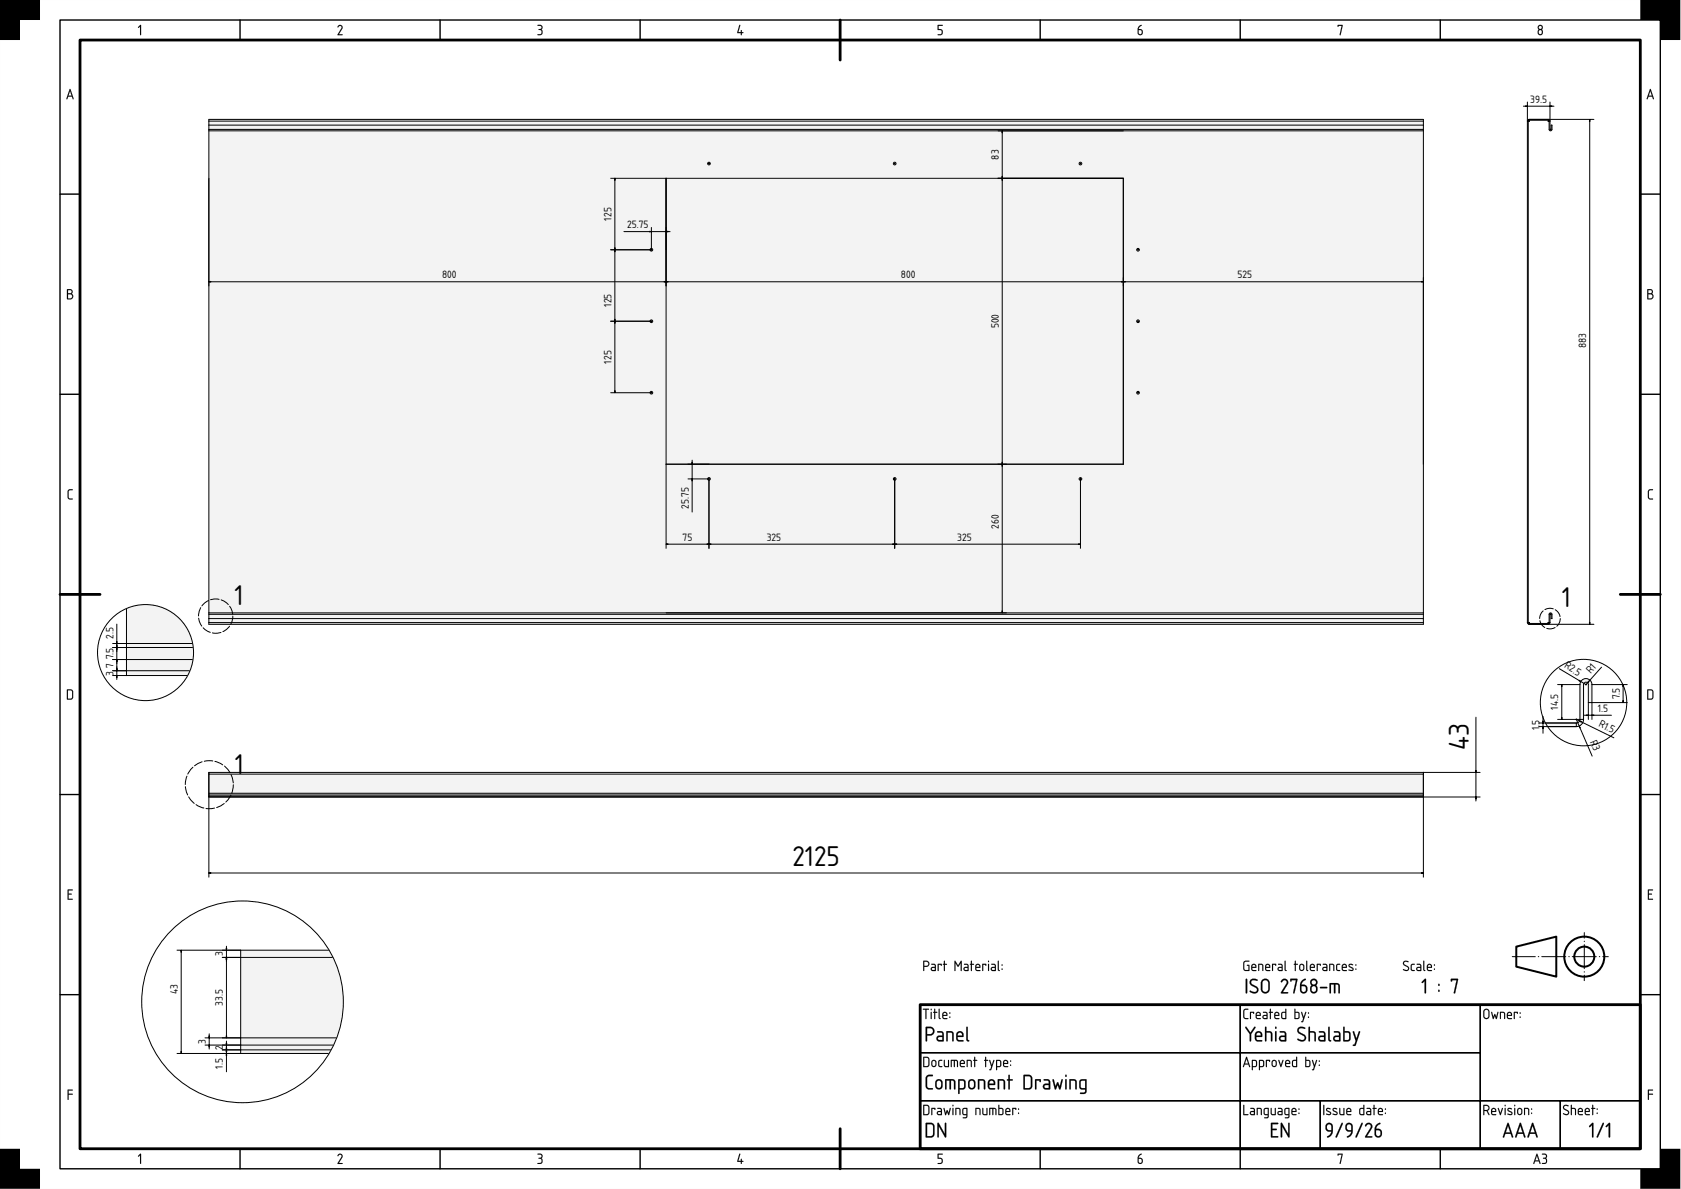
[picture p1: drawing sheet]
<svg xmlns="http://www.w3.org/2000/svg" width="420mm" height="297mm" viewBox="0 0 420 297" stroke-linecap="round" stroke-linejoin="round" font-family="sans-serif">
<defs><g id="words">
<g font-size="6.7">
<text x="58.6" y="151.1">1</text>
<text x="390.4" y="151.8">1</text>
<text x="367.1" y="187.3" transform="rotate(-90 367.1 187.3)">43</text>
<text x="58.7" y="193.3">1</text>
<text x="198.1" y="216.3">2125</text>
</g>
<g font-size="2.5">
<text x="382.5" y="25.7">39.5</text>
<text x="249.6" y="39.9" transform="rotate(-90 249.6 39.9)">83</text>
<text x="152.8" y="55.1" transform="rotate(-90 152.8 55.1)">125</text>
<text x="156.7" y="57">25.75</text>
<text x="110.5" y="69.5">800</text>
<text x="225.2" y="69.5">800</text>
<text x="309.3" y="69.5">525</text>
<text x="152.8" y="76.6" transform="rotate(-90 152.8 76.6)">125</text>
<text x="249.6" y="82" transform="rotate(-90 249.6 82)">500</text>
<text x="396.5" y="87" transform="rotate(-90 396.5 87)">883</text>
<text x="152.8" y="90.8" transform="rotate(-90 152.8 90.8)">125</text>
<text x="172.1" y="127.1" transform="rotate(-90 172.1 127.1)">25.75</text>
<text x="170.6" y="135.1">75</text>
<text x="191.7" y="135.1">325</text>
<text x="239.3" y="135.1">325</text>
<text x="249.6" y="132.1" transform="rotate(-90 249.6 132.1)">260</text>
<text x="28.3" y="159.6" transform="rotate(-90 28.3 159.6)">2.5</text>
<text x="28.3" y="166.8" transform="rotate(-90 28.3 166.8)">7</text>
<text x="28.3" y="164.7" transform="rotate(-90 28.3 164.7)">7.5</text>
<text x="390.8" y="166.7" transform="rotate(31 390.8 166.7)">R2.5</text>
<text x="28.3" y="168.8" transform="rotate(-90 28.3 168.8)">3</text>
<text x="397.6" y="168.4" transform="rotate(-48 397.6 168.4)">R1</text>
<text x="389.5" y="177.3" transform="rotate(-90 389.5 177.3)">14.5</text>
<text x="399.4" y="177.8">1.5</text>
<text x="404.8" y="174.7" transform="rotate(-90 404.8 174.7)">7.5</text>
<text x="384.8" y="182.4" transform="rotate(-90 384.8 182.4)">1</text>
<text x="384.8" y="181.5" transform="rotate(-90 384.8 181.5)">.</text>
<text x="384.8" y="181" transform="rotate(-90 384.8 181)">5</text>
<text x="397.4" y="185.4" transform="rotate(67 397.4 185.4)">R3</text>
<text x="399.5" y="181.4" transform="rotate(26 399.5 181.4)">R1.5</text>
<text x="55.7" y="238.9" transform="rotate(-90 55.7 238.9)">3</text>
<text x="44.4" y="248.3" transform="rotate(-90 44.4 248.3)">43</text>
<text x="55.7" y="251.3" transform="rotate(-90 55.7 251.3)">33.5</text>
<text x="51.4" y="260.8" transform="rotate(-90 51.4 260.8)">3</text>
<text x="55.7" y="262.3" transform="rotate(-90 55.7 262.3)">2</text>
<text x="55.7" y="267" transform="rotate(-90 55.7 267)">1.5</text>
</g>
</g></defs>
<g fill="#000">
<path d="M0 0h10v5h-5v5h-5zM35 6.3l.3 .1-.2 2.4-.1-2.2-.3 .4-.2-.1zM84.5 6.5a.64 .64 0 0 1 .9-.2 .64 .64 0 0 1 .1 .9l-.8 1.4h.8l.1 .2h-1.2l.9-1.7a.44 .44 0 0 0-.2-.6 .44 .44 0 0 0-.6 .4l-.1-.2zM134.4 6.2a.75 .75 0 0 1 1 .2 .75 .75 0 0 1-.1 1 .82 .82 0 0 1 .2 1.1 .82 .82 0 0 1-1.2 .2l.1-.1a.68 .68 0 0 0 .8-.1 .68 .68 0 0 0 .1-.9l-.7-.2a.64 .64 0 0 0 .7-.7l-.2-.2-.7-.1zM184.8 6.2l.2 .2-.5 1.6h.7l.1-.5 .1 .5 .4 .2-.4 .1-.1 .5-.1-.5-.9-.1zM234.4 6.3h1.2l-1 .2v.8a.8 .8 0 0 1 1 .5 .8 .8 0 0 1-.6 1l-.6-.1 .6-.1a.54 .54 0 0 0 .4-.6 .54 .54 0 0 0-.5-.5h-.5zM334.4 6.2l1.2 .1-.6 2.5-.2-.1 .5-2.2h-.7l-.2 .2zM410 0h10v10h-5v-5h-5zM17.1 122.4l1-.2v.2l-.7 .1-.2 .2-.1 1.5 .3 .3h.7l.1 .3h-.9l-.4-.4v-1.6zM412.1 122.4l1-.2v.2l-.7 .1-.2 .2-.1 1.5 .3 .3h.6l.1 .3h-.8l-.4-.4v-1.6zM16.9 222.2h1.3l-.2 .3h-.9v.7l.8 .2-.8 .1v1h1l.1 .3h-1.3zM411.9 222.2h1.2l-.1 .3h-.9v.7l.8 .2-.8 .1v1h.9l.1 .3h-1.2z"/>
<path d="M16.9 272.2l1.3 .1-1 .1v.8l1 .2-1 .1-.2 1.3zM411.9 272.2l1.3 .1-1.1 .1v.8l1.1 .2-1.1 .1-.1 1.3zM0 287h5v5h5v5h-10zM35 288.3l.3 .1-.2 2.4-.1-2.2-.3 .4-.2-.2zM84.5 288.4a.64 .64 0 0 1 .9-.1 .64 .64 0 0 1 .1 .9l-.8 1.3h.8l.1 .3h-1.2l.9-1.7a.44 .44 0 0 0-.2-.7 .44 .44 0 0 0-.6 .4l-.1-.1zM134.4 288.2a.75 .75 0 0 1 1 .2 .75 .75 0 0 1-.1 1 .82 .82 0 0 1 .2 1.1 .82 .82 0 0 1-1.2 .2l.1-.1a.68 .68 0 0 0 .8-.2 .68 .68 0 0 0 .1-.8l-.7-.2a.64 .64 0 0 0 .7-.7l-.2-.2-.7-.1zM184.8 288.2l.2 .1-.5 1.7h.7l.1-.5 .1 .5 .4 .2-.4 .1-.1 .5-.1-.5-.9-.1zM234.4 288.2l1.2 .1-1 .2v.7a.8 .8 0 0 1 1 .6 .8 .8 0 0 1-.6 1l-.6-.1 .6-.2a.54 .54 0 0 0 .4-.5 .54 .54 0 0 0-.5-.5h-.5zM334.4 288.2l1.2 .1-.6 2.5-.2-.1 .5-2.2h-.7l-.2 .2zM415 287h5v10h-10v-5h5z"/>
<path d="M0 0h420v297h-420zM0 0v297h420v-297z"/>
<path d="M35 6.3l.3 .1v2.2l-.2 .2-.1-.2v-2l-.3 .4-.2-.1zM35 6.3l-.5 .6h.2l.3-.3 .1 2.2 .1-2.4z"/>
<path d="M84.5 6.4l.7-.2 .5 .7-1 1.6h.8l.1 .3h-1.1l-.2-.2 1-1.5v-.5a.52 .52 0 0 0-.8 .3l-.2-.2zM84.6 6.3l-.2 .4h.2a.41 .41 0 0 1 .6-.2 .41 .41 0 0 1 .1 .6l-.9 1.7h1.2l-.1-.2h-.8l.8-1.4a.63 .63 0 0 0-.1-.8 .63 .63 0 0 0-.8-.1z"/>
<path d="M134.4 6.2h.8l.2 .2a.62 .62 0 0 1-.1 1h.1a.84 .84 0 0 1 .1 1.2 .84 .84 0 0 1-1.2 .1l1-.3a.6 .6 0 0 0 0-.7 .6 .6 0 0 0-.7-.2v-.2a.49 .49 0 0 0 .6-.1 .49 .49 0 0 0 .1-.6l-.9-.2zM134.4 6.3v.1l.9 .2v.5l-.7 .3 .7 .2a.63 .63 0 0 1 0 .8 .63 .63 0 0 1-.8 .2h-.1a.77 .77 0 0 0 1.1-.1 .77 .77 0 0 0-.2-1.1 .73 .73 0 0 0 .1-1 .73 .73 0 0 0-1-.1z"/>
<path d="M184.8 6.2l.2 .2-.5 1.6h.7l.1-.5 .1 .5 .4 .2-.4 .1-.1 .5-.1-.5-1-.1zM184.8 6.2l-.5 2 .9 .1 .1 .5 .1-.5 .4-.1-.4-.2v-.4h-.2v.4h-.7l.5-1.6z"/>
<path d="M234.4 6.2h1.1l.2 .1-1.1 .2v.8h.6l.4 .4-.1 .9-.5 .2-.7-.1 .7-.2a.52 .52 0 0 0 .4-.5 .52 .52 0 0 0-.5-.5h-.5zM234.4 6.3v1.2l.9 .1 .1 .6-.2 .3-.8 .2 .6 .1a.79 .79 0 0 0 .6-1 .79 .79 0 0 0-1-.5v-.9l1-.1z"/>
<path d="M284.6 6.6l.6-.4 .1 .2a.79 .79 0 0 0-.6 .9 .75 .75 0 0 1 1 .3 .75 .75 0 0 1-.3 1 .75 .75 0 0 1-1-.2l-.1-.2a1.82 1.82 0 0 1 .3-1.6zM284.6 7.5v.7a.4 .4 0 0 0 .4 .4 .4 .4 0 0 0 .4-.4l-.1-.6z"/>
<path d="M284.6 6.6l.8-.4-.8 1.1 .9 .2a1 1 0 0 1-.1 1.2v-.1a.62 .62 0 0 1-.9 0l-.2-.4a1.84 1.84 0 0 1 .3-1.6zM284.6 6.6h.1a1.89 1.89 0 0 0-.3 1.8 .75 .75 0 0 0 1 .1 .75 .75 0 0 0 .2-1 .75 .75 0 0 0-1-.2l.1-.5 .6-.5zM284.6 7.5l.1 1 .6-.1a.59 .59 0 0 0-.3-.9zM284.6 7.5l.7 .1a.51 .51 0 0 1 .1 .7 .51 .51 0 0 1-.7 .2z"/>
<path d="M334.3 6.2l1.3 .1-.6 2.5-.2-.1 .5-2.2h-.7l-.2 .2zM334.4 6.3v.4l.1-.2h.9l-.6 2.1 .2 .2 .6-2.5z"/>
<path d="M384.5 8a.5 .5 0 0 0 1 0 .5 .5 0 0 0-1 0zM384.6 6.9a.4 .4 0 0 0 .8 0 .4 .4 0 0 0-.8 0zM384.6 6.4a.65 .65 0 0 1 .9 .1 .65 .65 0 0 1-.1 .9 .76 .76 0 0 1 .2 1.1 .76 .76 0 0 1-1.2 0 .76 .76 0 0 1 .2-1.1l-.3-.6z"/>
<path d="M384.7 7.6a.56 .56 0 0 0 .3 .9l.3-.1a.5 .5 0 0 0 0-.6 .5 .5 0 0 0-.6-.2zM384.7 7.6h.6a.51 .51 0 0 1 .1 .7 .51 .51 0 0 1-.7 .2l-.1-.3zM384.6 6.9a.4 .4 0 0 0 .8 0 .4 .4 0 0 0-.8 0zM384.6 6.9a.41 .41 0 0 1 .8 0 .41 .41 0 0 1-.8 0zM384.6 6.3a.66 .66 0 0 1 .9 .1 .66 .66 0 0 1-.1 1 .77 .77 0 0 1 .2 1.1 .77 .77 0 0 1-1.2 0 .77 .77 0 0 1 .2-1.1l-.3-.6zM384.6 6.4a.66 .66 0 0 0 0 1 .94 .94 0 0 0 0 1.2l.4 .2 .4-.2a.93 .93 0 0 0-.1-1.2 .66 .66 0 0 0 0-1.1z"/>
<path d="M17.4 22.2l.2 .1 .8 2.3-.1 .2-.3-.7h-1l-.2 .7-.2-.1zM17.4 22.3l-.8 2.4h.2l.2-.6h1l.3 .7 .1-.2-.8-2.3zM17.5 22.7l-.4 1.2h.8zM17.5 22.7l.4 1.2h-.8z"/>
<path d="M17.4 22.2l.2 .1 .8 2.3-.1 .2-.3-.7h-1l-.2 .7-.2-.1zM17.5 22.7l-.4 1.2h.8z"/>
<path d="M412.4 22.2l.2 .1 .8 2.3-.1 .2-.3-.7h-1l-.2 .7-.2-.1zM412.4 22.3l-.8 2.4h.2l.2-.6h1l.3 .7 .1-.2-.8-2.3zM412.5 22.7l-.4 1.2h.8zM412.5 22.7l.4 1.2h-.8z"/>
<path d="M412.4 22.2l.2 .1 .8 2.3-.1 .2-.3-.7h-1l-.2 .7-.2-.1zM412.5 22.7l-.4 1.2h.8z"/>
<path d="M16.8 72.3l.6-.1a.65 .65 0 0 1 .7 .4 .65 .65 0 0 1-.2 .8 .77 .77 0 0 1 .4 .8 .77 .77 0 0 1-.7 .6h-.8zM17 73.5v1.1h.5a.52 .52 0 0 0 .5-.6 .52 .52 0 0 0-.5-.5zM17 72.5v.8h.5a.39 .39 0 0 0 .4-.4 .39 .39 0 0 0-.4-.4z"/>
<path d="M16.8 72.2l1.1 .1a.62 .62 0 0 1 0 1.1 .78 .78 0 0 1 .4 .8 .78 .78 0 0 1-.7 .6h-.8zM16.8 72.3v2.4l.8 .1a.76 .76 0 0 0 .7-.6 .76 .76 0 0 0-.4-.8 .63 .63 0 0 0 .2-.8 .63 .63 0 0 0-.7-.4zM17 73.5v1.1l.9-.2 .1-.4-.1-.3zM17 73.5h.5a.54 .54 0 0 1 .6 .5 .54 .54 0 0 1-.6 .6h-.5zM17 72.5v.8l.5-.1a.37 .37 0 0 0 .4-.3 .37 .37 0 0 0-.4-.4zM17 72.5h.5a.41 .41 0 0 1 .4 .4 .41 .41 0 0 1-.4 .4h-.5z"/>
<path d="M411.8 72.3l.6-.1a.65 .65 0 0 1 .7 .4 .65 .65 0 0 1-.2 .8 .77 .77 0 0 1 .4 .8 .77 .77 0 0 1-.7 .6h-.8zM412 73.5v1.1h.5a.52 .52 0 0 0 .5-.6 .52 .52 0 0 0-.5-.5zM412 72.5v.8h.5a.39 .39 0 0 0 .4-.4 .39 .39 0 0 0-.4-.4z"/>
<path d="M411.8 72.2l1.1 .1a.62 .62 0 0 1 0 1.1 .78 .78 0 0 1 .4 .8 .78 .78 0 0 1-.7 .6h-.9zM411.8 72.3v2.4l.8 .1a.76 .76 0 0 0 .7-.6 .76 .76 0 0 0-.4-.8 .63 .63 0 0 0 .2-.8 .63 .63 0 0 0-.7-.4zM412 73.5v1.1l.9-.2 .1-.4-.1-.3zM412 73.5h.5a.54 .54 0 0 1 .5 .5 .54 .54 0 0 1-.5 .6h-.5zM412 72.5v.8l.5-.1a.37 .37 0 0 0 .4-.3 .37 .37 0 0 0-.4-.4zM412 72.5h.5a.41 .41 0 0 1 .4 .4 .41 .41 0 0 1-.4 .4h-.5z"/>
<path d="M17.1 122.4l1.1-.2v.2l-.8 .1-.2 .2v1.5l.1 .2 .9 .2v.2h-.9l-.4-.3v-1.7zM17.1 122.4l-.2 .4v1.6l.4 .3h.8v-.1l-.7-.1-.3-.3 .1-1.5 .2-.2 .7-.1v-.2z"/>
<path d="M412.1 122.4l1-.2v.2l-.7 .1-.2 .2v1.5v.2l1 .2v.2h-.9l-.4-.3v-1.7zM412.1 122.4l-.2 .4v1.6l.4 .3h.8l-.1-.1-.7-.1-.2-.3v-1.5l.3-.2 .7-.1v-.2z"/>
<path d="M17 172.5v2h.8l.2-.4v-1.4l-.2-.2zM16.8 172.2h1l.5 .5v1.6l-.5 .5h-1z"/>
<path d="M17 172.5v2h.8l.2-.4v-1.4l-.2-.2zM17 172.4l.8 .1 .2 .2v1.4a.84 .84 0 0 1-1 .4zM16.8 172.2h1l.5 .5v1.7l-.5 .4h-1.1zM16.8 172.3v2.4h1.1l.4-.5-.1-1.7-.4-.2z"/>
<path d="M412 172.5v2h.8l.2-.4v-1.4l-.2-.2zM411.7 172.2h1.1l.4 .5v1.6l-.4 .5h-1.1z"/>
<path d="M412 172.5v2h.8l.2-.4v-1.4l-.2-.2zM411.9 172.4l.9 .1 .2 .2v1.4a.84 .84 0 0 1-1.1 .4zM411.7 172.2h1.1l.5 .5v1.7l-.5 .4h-1.1zM411.8 172.3v2.4h1.1l.3-.5v-1.7l-.4-.2z"/>
<path d="M16.9 222.2h1.3l-.2 .3h-.9v.7l.8 .2-.8 .1v1h1l.1 .3h-1.3zM16.9 222.2v2.5h1.2v-.1h-1v-1.1l.8-.1-.8-.1v-.9h.9l.1-.2z"/>
<path d="M411.9 222.2h1.2l-.1 .3h-.9v.7l.8 .2-.8 .1v1h.9l.1 .3h-1.2zM411.9 222.2v2.5h1.2l-.1-.1h-.9v-1.1l.8-.1-.8-.1v-.9h.9l.1-.2z"/>
<path d="M230.7 252h1.4l.1 .1-.6 .1v2.3l-.2 .1-.1-.1v-2.3h-.6zM230.7 252v.2h.6l.1 2.4 .1-2.4 .7-.1zM232.6 252.8l.3 .1v1.5l-.1 .2-.2-.2zM232.7 252.8l.1 1.8 .1-1.7zM232.6 252.2a.2 .2 0 0 1 .4 0 .2 .2 0 0 1-.4 0zM232.7 252v.3h.1v-.3zM233.5 252l.3 .1-.1 .7 .6 .1-.6 .1 .1 1.5-.2 .1-.1-.2v-1.4l-.3-.1 .3-.1zM233.5 252.1v.7l-.2 .1 .2 .1 .1 1.6 .1-1.6 .5-.1-.5-.1v-.7zM234.6 252l.3 .1v2l.2 .4-.1 .1-.4-.4zM234.7 252.1l-.1 2.1 .1 .3 .3 .1-.2-2.5zM235.9 253.2l-.1 .4h.7l-.2-.5zM235.8 253.2a.42 .42 0 0 1 .6-.1 .42 .42 0 0 1 .1 .5h-.8zM235.7 252.9a.66 .66 0 0 1 .9 0 .66 .66 0 0 1 .1 .9h-.9l.1 .5 .9 .2-.8 .1a1.08 1.08 0 0 1-.3-1.7zM235.7 253l-.2 .4 .2 1 1.1 .1v-.1l-.9-.1-.2-.3v-.2h1.1l-.2-.8-.4-.2zM237.3 254h.2v.3h-.2zM237.3 254v.2h.2v-.2zM237.3 252.9h.2v.3h-.2zM237.3 253v.2h.2v-.2z"/>
<path d="M230.7 252l1.5 .1-.6 .1-.2 2.4-.1-2.4h-.6zM232.7 252.8l.2 .1-.1 1.7zM232.6 252.2a.2 .2 0 0 1 .4 0 .2 .2 0 0 1-.4 0zM233.5 252l.2 .1v.7l.6 .1-.6 .1-.1 1.6-.1-1.6-.3-.1 .3-.1zM234.6 252l.3 .1v2l.2 .4-.1 .1-.4-.4zM235.9 253.2l-.1 .4h.7l-.2-.5zM235.7 252.9a.64 .64 0 0 1 .9 0 .64 .64 0 0 1 .1 .9h-.9l.1 .5 .9 .2-.8 .1a1.06 1.06 0 0 1-.3-1.7zM237.3 254h.2v.3h-.2zM237.3 252.9h.2v.3h-.2z"/>
<path d="M231 240.3v1h.6a.52 .52 0 0 0 .4-.6 .52 .52 0 0 0-.5-.4zM230.8 240h.7a.77 .77 0 0 1 .8 .8 .77 .77 0 0 1-.7 .8h-.6v.8l-.2 .1zM233 241.9l.1 .4h.6v-.5zM232.8 240.8h.8l.3 .5v1.2l-.8 .1a.52 .52 0 0 1-.5-.5 .52 .52 0 0 1 .5-.5h.6l-.1-.4-.8-.2zM234.4 240.8l1 .1-.1 .4-.1-.3h-.6l-.1 1.6zM236 240l.2 .1v.7l.5 .1-.5 .1-.1 1.6-.2-1.6-.2-.1 .2-.1zM238.6 240l.2 .1 .7 1.1 .6-1.1 .2-.1v2.5l-.2-.1v-1.8l-.6 1-.7-1v1.8l-.2 .2zM241.1 241.9l.1 .4h.6v-.5zM241 240.8h.8l.3 .5v1.2l-.8 .1a.52 .52 0 0 1-.5-.5 .52 .52 0 0 1 .5-.5h.5v-.4l-.8-.2zM242.7 240l.2 .1v.7l.6 .1-.6 .1-.1 1.6-.1-1.6-.3-.1 .3-.1zM244.1 241.2l-.1 .4h.8l-.2-.5zM244 240.9a.64 .64 0 0 1 .8 0 .64 .64 0 0 1 .1 .9h-.9l.1 .5 .9 .2-.7 .1a1.06 1.06 0 0 1-.3-1.7zM245.5 240.8l1 .1-.1 .4-.1-.3h-.6l-.1 1.6zM247 240.8l.2 .1-.1 1.7zM246.9 240.2a.2 .2 0 0 1 .4 0 .2 .2 0 0 1-.4 0zM248 241.9v.4h.7v-.5zM247.8 240.8h.8l.3 .5v1.2l-.8 .1a.52 .52 0 0 1-.5-.5 .52 .52 0 0 1 .5-.5h.6l-.1-.4-.8-.2zM249.4 240l.3 .1v2l.2 .4-.1 .1-.4-.4zM250.4 242h.2v.3h-.2zM250.4 240.9h.2v.3h-.2z"/>
<path d="M231 240.3v1h.6a.51 .51 0 0 0 .4-.6 .51 .51 0 0 0-.5-.4zM231 240.2h.5a.54 .54 0 0 1 .6 .5 .54 .54 0 0 1-.5 .6h-.6zM230.8 240h1l.3 .3a.78 .78 0 0 1 .1 .8 .78 .78 0 0 1-.6 .5h-.6v.8l-.2 .2zM230.8 240.1l.1 2.5 .1-1.1a1.01 1.01 0 0 0 1.1-.3h.1a.77 .77 0 0 0-.7-1.2zM233 241.9l.1 .4h.6v-.5zM232.9 241.9l.8-.1v.6l-.7-.1zM232.8 240.8h.8l.3 .5v1.3h-.8a.54 .54 0 0 1-.5-.5 .54 .54 0 0 1 .5-.6l.6 .1-.1-.4-.8-.2zM232.8 240.8v.2l.9 .2v.4h-.6a.5 .5 0 0 0-.5 .5 .5 .5 0 0 0 .5 .5l.8-.1v-1.2l-.3-.5zM234.4 240.8l1 .1-.1 .4-.1-.3h-.6v1.5l-.1 .1-.2-.2zM234.4 240.8l.1 1.8 .1-1.6h.6l.1 .3 .1-.4zM235.9 240l.3 .1v.7l.5 .1-.5 .1v1.5l-.1 .1-.2-.2v-1.4l-.2-.1 .2-.1zM236 240.1l-.1 .7-.2 .1 .2 .1 .2 1.6 .1-1.6 .5-.1-.5-.1v-.7zM238.6 240l.2 .1 .7 1.1 .6-1.1 .3-.1v2.6l-.3-.2v-1.8l-.6 1-.7-1v1.8l-.2 .2zM238.6 240.1v2.4l.2-.1v-1.9l.7 1 .6-1v1.9l.2 .1v-2.4h-.2l-.6 1.1-.7-1.1zM241.1 241.9l.1 .4h.6v-.5zM241.1 241.9l.8-.1v.6l-.8-.1zM241 240.8h.8l.3 .5v1.3h-.8a.54 .54 0 0 1-.5-.5 .54 .54 0 0 1 .5-.6l.5 .1v-.4l-.8-.2zM241 240.8v.2l.8 .2 .1 .4h-.6a.5 .5 0 0 0-.5 .5 .5 .5 0 0 0 .5 .5l.7-.1 .1-1.2-.3-.5zM242.7 240l.2 .1v.7l.6 .1-.6 .1v1.5l-.1 .1-.1-.2v-1.4l-.3-.1 .3-.1zM242.7 240.1v.7l-.3 .1 .3 .1 .1 1.6 .1-1.6 .5-.1-.5-.1v-.7zM244.1 241.2l-.1 .4h.8l-.2-.5zM244.1 241.2a.42 .42 0 0 1 .5-.1 .42 .42 0 0 1 .2 .5h-.8zM244 240.9a.66 .66 0 0 1 .9 0 .66 .66 0 0 1 0 .9h-.9l.1 .5 1 .2-.8 .1a1.08 1.08 0 0 1-.3-1.7zM244 241l-.2 .4 .1 1 1.1 .1v-.1l-.9-.1-.1-.3v-.2h1l-.1-.8-.5-.2zM245.5 240.8l1 .1-.1 .4-.1-.3h-.6l.1 1.5-.2 .1-.1-.2zM245.5 240.8l.1 1.8 .1-1.6h.6l.1 .3 .1-.4zM247 240.8l.2 .1v1.5l-.1 .2-.2-.2zM247 240.8l.1 1.8 .1-1.7zM246.9 240.2a.2 .2 0 0 1 .4 0 .2 .2 0 0 1-.4 0zM247 240v.3h.2v-.3zM248 241.9l.1 .4h.6v-.5zM247.9 241.9l.8-.1v.6l-.7-.1zM247.8 240.8h.8l.3 .5v1.3h-.8a.54 .54 0 0 1-.5-.5 .54 .54 0 0 1 .5-.6l.6 .1-.1-.4-.8-.2zM247.8 240.8v.2l.9 .2v.4h-.6a.5 .5 0 0 0-.5 .5 .5 .5 0 0 0 .5 .5l.8-.1v-1.2l-.3-.5zM249.4 240l.3 .1v2l.2 .4-.1 .1-.4-.4zM249.4 240.1v2.1l.1 .3 .3 .1-.2-2.5zM250.4 242h.2v.3h-.2zM250.4 242v.2h.2l-.1-.2zM250.4 240.9h.2v.3h-.2zM250.4 241v.2h.2v-.2z"/>
<path d="M231.7 256.9v1.4h.8a.75 .75 0 0 0 .7-.7 .75 .75 0 0 0-.8-.7zM231.4 256.6l.2-.1a1.69 1.69 0 0 1 1.7 .4 1.1 1.1 0 0 1 .2 1.1 1.1 1.1 0 0 1-1 .7h-.8v1.3l-.3 .1zM234.5 259.2l-.1 .4 .2 .2h.9v-.7zM234.3 257.6h1.1l.5 .6v1.9l-1.1 .1a.74 .74 0 0 1-.8-.8 .74 .74 0 0 1 .8-.7h.7v-.5l-.2-.2-1-.1zM236.6 257.6a1.44 1.44 0 0 1 1.7 .5l.1 1.8-.2 .3-.2-.3v-1.7l-.3-.2h-.8v2l-.2 .2a3.9 3.9 0 0 1-.1-2.6zM239.5 258.2l-.1 .5h1.1a.58 .58 0 0 0-.3-.7 .58 .58 0 0 0-.7 .2zM239.3 257.8a.92 .92 0 0 1 1.2 0 .92 .92 0 0 1 .2 1.3h-1.3l.1 .7h1.1l.2 .2-.2 .2h-.9a.89 .89 0 0 1-.7-1.2v-.8zM241.6 256.6l.3 .1v2.9l.3 .3a.33 .33 0 0 1-.4 .3 .33 .33 0 0 1-.3-.4z"/>
<path d="M231.7 256.9v1.4h.8a.72 .72 0 0 0 .7-.7 .72 .72 0 0 0-.8-.7zM231.7 256.8h.7a.77 .77 0 0 1 .8 .8 .77 .77 0 0 1-.7 .8h-.8zM231.4 256.5h.2a1.72 1.72 0 0 1 1.7 .4 1.11 1.11 0 0 1 .2 1.1 1.11 1.11 0 0 1-1 .7h-.8v1.3v.1h-.3zM231.4 256.6v3.5l.3-.1v-1.3h1.1l.6-.5a1.1 1.1 0 0 0-.9-1.7zM234.5 259.2v.4l.2 .2h.8v-.7zM234.5 259.2l1.1-.2v.8l-1.1-.1zM234.3 257.6h1.1l.5 .6v1.9l-1.1 .1a.77 .77 0 0 1-.8-.8 .77 .77 0 0 1 .8-.7h.7v-.5l-.2-.2-1-.1zM234.3 257.7v.2l1 .1 .2 .2 .1 .5h-.8a.72 .72 0 0 0-.7 .7 .72 .72 0 0 0 .7 .8l1.1-.2-.1-1.8-.4-.5zM236.6 257.6h1l.6 .2a3.5 3.5 0 0 1 .1 2.3h-.3v-.2l-.1-1.8-1-.1v2l-.2 .2a3.7 3.7 0 0 1-.1-2.6zM236.6 257.7v2.4l.2-.1v-2.1h.9l.3 .3v1.7l.2 .2 .1-1.4a.8 .8 0 0 0-.7-1.1zM239.5 258.2l-.1 .5h1.1l-.3-.6-.3-.1zM239.5 258.2a.59 .59 0 0 1 .7-.2 .59 .59 0 0 1 .3 .7h-1.2zM239.3 257.8a.94 .94 0 0 1 1.3 0 .94 .94 0 0 1 .1 1.3h-1.3l.1 .7h1.1l.3 .2-.3 .2h-.9a.92 .92 0 0 1-.7-1.2v-.8zM239.3 257.9l-.1 .1a2.5 2.5 0 0 0 0 2l.5 .2 1.1-.2-1.3-.2-.2-.4v-.4h1.5l-.2-1.1-.7-.3zM241.6 256.5h.3v.2v2.9l.3 .3a.35 .35 0 0 1-.4 .3 .35 .35 0 0 1-.3-.4zM241.6 256.6l-.1 3 .2 .4 .4 .2 .1-.2-.3-.4v-2.9z"/>
<path d="M310.9 252.2l1.1-.2v.2l-.8 .1-.2 .2v1.4l.2 .4h.7l.1 .3h-.8l-.4-.4-.1-1.6zM312.5 252.8l1 .1-.2 .4-.1-.3h-.5l-.2 1.6zM314.2 253.2l-.1 .4h.8l-.2-.5zM314.1 252.9a.64 .64 0 0 1 .8 0 .64 .64 0 0 1 .1 .9h-.9l.1 .5 .9 .2-.7 .1a1.06 1.06 0 0 1-.3-1.7zM315.9 253.9l.1 .4h.6v-.5zM315.7 252.8h.8l.3 .5v1.2l-.8 .1a.52 .52 0 0 1-.5-.5 .52 .52 0 0 1 .5-.5h.6v-.4l-.9-.2zM317.4 252l.3 .1v.7l.5 .1-.5 .1-.2 1.6-.1-1.6-.2-.1 .2-.1zM318.8 253.2l-.1 .4h.8l-.2-.5zM318.7 252.9a.64 .64 0 0 1 .9 0 .64 .64 0 0 1 .1 .9h-1l.2 .5 .9 .2-.8 .1a1.06 1.06 0 0 1-.3-1.7zM320.6 253.1l-.1 .1a.76 .76 0 0 0 .3 1.1h.5v-1.3zM320.3 253l1-.2v-.7l.2-.1v2.6h-1l-.2-.3zM323.8 253v1.3h.5a.91 .91 0 0 0 .2-1.2zM323.6 252l.2 .1v.7h.7l.3 .3v1l-.3 .5-1-.1zM325.2 252.8l.3 .1 .3 1.2 .4-1.2h.3l-.9 2.5-.4-.2 .3-.1 .2-.6zM327 254h.1v.3h-.1zM327 252.9h.1l.1 .3h-.2z"/>
<path d="M310.9 252.2l1.1-.2v.2l-.8 .1-.2 .2v1.4l.1 .3 .9 .2v.2h-.8l-.4-.3-.1-1.7zM311 252.2l-.2 .4v1.6l.4 .3h.8l-.1-.1-.7-.1-.2-.4v-1.4l.2-.2 .8-.1v-.2zM312.5 252.8l1 .1-.2 .4-.1-.3h-.5v1.5l-.2 .1-.1-.2zM312.5 252.8v1.8l.2-1.6h.5l.1 .3 .1-.4zM314.2 253.2l-.1 .4h.8l-.2-.5zM314.2 253.2a.42 .42 0 0 1 .5-.1 .42 .42 0 0 1 .2 .5h-.8zM314.1 252.9a.65 .65 0 0 1 .9 0 .65 .65 0 0 1 0 .9h-.9l.1 .5 1 .2-.8 .1a1.08 1.08 0 0 1-.3-1.7zM314.1 253l-.2 .4 .1 1 1.1 .1v-.1l-.9-.1-.1-.3v-.2h1l-.1-.8-.5-.2zM315.9 253.9l.1 .4h.6v-.5zM315.8 253.9l.8-.1v.6l-.7-.1zM315.7 252.8h.8l.3 .5v1.3h-.8a.54 .54 0 0 1-.5-.5 .54 .54 0 0 1 .5-.6l.6 .1-.1-.4-.8-.2zM315.7 252.8v.2l.9 .2v.4h-.6a.5 .5 0 0 0-.4 .5 .5 .5 0 0 0 .4 .5l.8-.1v-1.2l-.3-.5zM317.4 252l.3 .1v.7l.5 .1-.5 .1v1.5l-.2 .1-.1-.2v-1.4l-.3-.1 .3-.1zM317.5 252.1l-.1 .7-.2 .1 .2 .1 .1 1.6 .1-1.6 .6-.1-.6-.1v-.7zM318.8 253.2l-.1 .4h.8l-.2-.5zM318.8 253.2a.42 .42 0 0 1 .5-.1 .42 .42 0 0 1 .2 .5h-.8zM318.7 252.9a.66 .66 0 0 1 .9 0 .66 .66 0 0 1 .1 .9h-1l.2 .5 .9 .2-.8 .1a1.08 1.08 0 0 1-.3-1.7zM318.7 253l-.2 .4 .1 1 1.1 .1v-.1l-.9-.1-.1-.3v-.2h1l-.1-.8-.5-.2zM320.6 253.1l-.1 .1a.74 .74 0 0 0 .3 1.1h.5v-1.3zM320.6 253h.7v1.4h-.5a.78 .78 0 0 1-.2-1.4zM320.3 252.9l1-.1-.1-.7 .3-.1v2.6l-1.1-.1-.2-.4zM320.4 253l-.1 1.3 .3 .2h.9v-2.5l-.2 .1v.7zM323.8 253v1.3h.6l.1-1.1zM323.8 253h.5a.85 .85 0 0 1 .3 1.2l-.8 .2zM323.6 252l.2 .1v.7h.7l.3 .3v1.2l-.3 .3-1-.1zM323.6 252v2.5h.9l.3-.4v-1l-.3-.3h-.7v-.7zM325.2 252.8l.3 .1 .3 1.2 .4-1.2 .2-.1 .1 .1-.9 2.5-.4-.2 .3-.1 .2-.6zM325.3 252.8l.4 1.7-.2 .6-.3 .1 .4 .2 .9-2.5h-.3l-.4 1.2-.4-1.2zM326.9 254h.3v.3h-.3zM327 254v.2h.1v-.2zM326.9 252.9h.3v.3h-.3zM327 253v.2h.1v-.2z"/>
<path d="M311.4 244.6h.3v.1v3.3l-.2 .2-.1-.2zM312.6 244.8a1.41 1.41 0 0 1 1.8 .1l-.2 .1a.85 .85 0 0 0-.9-.1 .85 .85 0 0 0-.6 .7l.4 .4a1.9 1.9 0 0 1 1.4 1 1.11 1.11 0 0 1-.8 1.2 1.11 1.11 0 0 1-1.3-.7h.1a.94 .94 0 0 0 .9 .4 .94 .94 0 0 0 .8-.6l-.2-.4-1.5-1-.2-.5zM315.8 245l-.3 .6v1.6a.75 .75 0 0 0 .8 .6 .75 .75 0 0 0 .7-.7v-1.5a.75 .75 0 0 0-.4-.7 .75 .75 0 0 0-.8 .1zM315.5 244.8a1.11 1.11 0 0 1 1.2-.2 1.11 1.11 0 0 1 .7 1v1.5a1.1 1.1 0 0 1-1.1 1.1 1.1 1.1 0 0 1-1.1-1.1v-1.8zM320.4 244.8a.92 .92 0 0 1 1.3-.1 .92 .92 0 0 1 .1 1.2l-1.2 1.9h1.2l.1 .4h-1.7v-.3l1.3-2.1a.6 .6 0 0 0-.3-.9 .6 .6 0 0 0-.8 .5l-.3-.2zM322.5 244.5h1.6l.2 .2-.9 3.5-.2-.2 .7-3.1h-1.1l-.2 .3-.1-.2zM325.4 245l.7-.5 .3 .2a1.88 1.88 0 0 0-1.1 1.3 1.12 1.12 0 0 1 1.5 .9 1.12 1.12 0 0 1-1.2 1.3l-.5-.4-.2-.4a2.91 2.91 0 0 1 .3-2.1zM325.3 246.3v1a.57 .57 0 0 0 .6 .5 .57 .57 0 0 0 .5-.5l-.1-.8zM327.7 247a.7 .7 0 0 0 1.4 0 .7 .7 0 0 0-1.4 0zM327.8 245.4a.6 .6 0 0 0 1.2 0 .6 .6 0 0 0-1.2 0zM327.8 244.7a.93 .93 0 0 1 1.3 .1 .93 .93 0 0 1-.2 1.4 1.07 1.07 0 0 1 .4 1.4 1.07 1.07 0 0 1-1.5 .4l-.3-.5v-.6l.3-.7-.3-.8zM330 246.6h1.6l.2 .1-.2 .2h-1.5zM332.4 245.6h1.7a.84 .84 0 0 1 .8 1.1v1.3l-.2 .2-.2-.2v-1.8l-.2-.2h-.5v2l-.3 .1-.1-2.1h-.7v2l-.3 .1z"/>
<path d="M311.4 244.5h.3l.1 .2v3.3l-.3 .2-.2-.2zM311.4 244.6v3.4l.1 .2 .2-.2v-3.3zM312.6 244.8a1.42 1.42 0 0 1 1.8 .1l-.3 .1a.76 .76 0 0 0-.9-.2 .76 .76 0 0 0-.4 .8l.3 .3a1.92 1.92 0 0 1 1.4 1.1v.5l-.2 .5a1.47 1.47 0 0 1-2-.4l.2-.2 .8 .4h.6l.3-.5-.2-.4-1.6-1-.1-.5zM312.6 244.8a.91 .91 0 0 0 .3 1.4l.9 .5a.64 .64 0 0 1 .3 1 .64 .64 0 0 1-1 .1l-.6-.3-.1 .1 .1 .2a1.13 1.13 0 0 0 1.3 .4 1.13 1.13 0 0 0 .7-1.2l-.5-.6-1.2-.6-.1-.4 .1-.3 .3-.2 1.1 .1 .1-.2-1.1-.3zM315.8 245.1l-.3 .5v1.6l.4 .5 .5 .1 .5-.3 .1-1.9a.73 .73 0 0 0-.4-.7 .73 .73 0 0 0-.8 .2zM315.7 245h.1a.68 .68 0 0 1 .9 0l.3 .4v1.7a.77 .77 0 0 1-.7 .8 .77 .77 0 0 1-.8-.7v-1.6zM315.5 244.8l.8-.3 .7 .3 .3 .5 .1 1.8a1.13 1.13 0 0 1-1.1 1.1 1.13 1.13 0 0 1-1.2-1.1l.1-1.8zM315.5 244.8l-.3 .7v1.6l.3 .8a1.18 1.18 0 0 0 1.5 0l.3-.5v-1.8a1.1 1.1 0 0 0-.6-1 1.1 1.1 0 0 0-1.2 .2zM320.4 244.8a.92 .92 0 0 1 1.4 .1l.2 .3-.1 .6-1.3 2h1.2l.1 .4h-1.7v-.3l1.3-2.1v-.8a.72 .72 0 0 0-1.2 .4l-.2-.2zM320.5 244.7l-.3 .5 .1 .2 .2-.1a.59 .59 0 0 1 .9-.4 .59 .59 0 0 1 .1 .9l-1.3 2.1v.2h1.7l-.1-.2h-1.2l1.2-2a.94 .94 0 0 0-.5-1.3zM322.5 244.5h1.6l.2 .2-.7 3.3-.2 .2-.2-.2 .7-3.1h-1.1l-.2 .3-.2-.2zM322.5 244.6l.1 .6 .2-.4h1.1l-.7 3.2 .2 .2 .9-3.5-.2-.2zM325.3 245l.8-.5 .3 .2-.2 .2a1.46 1.46 0 0 0-.9 1.1h.8l.5 .3a1.4 1.4 0 0 1-.1 1.7 .89 .89 0 0 1-1.3-.1l-.3-.5a2.94 2.94 0 0 1 .3-2.1zM325.4 245l-.2 .3a2.89 2.89 0 0 0-.2 2.1 .96 .96 0 0 0 1.3 .7 .96 .96 0 0 0 .4-1.4 1.16 1.16 0 0 0-1.4-.7l.2-.6 .8-.6v-.2l-.2-.1zM325.3 246.3l.2 1.4 .4 .1 .4-.1a.84 .84 0 0 0-.4-1.3zM325.3 246.3l1 .2a.74 .74 0 0 1 .2 1 .74 .74 0 0 1-1 .2l-.2-.4zM328 246.5a.79 .79 0 0 0 .4 1.3l.4-.1a.71 .71 0 0 0 .1-1 .71 .71 0 0 0-.9-.2zM328 246.5l.4-.2 .4 .2a.74 .74 0 0 1 .2 1 .74 .74 0 0 1-1 .2l-.2-.4zM327.8 245.4a.55 .55 0 0 0 1.1 0 .55 .55 0 0 0-1.1 0zM327.8 245.4a.6 .6 0 0 1 1.2 0 .6 .6 0 0 1-1.2 0zM327.8 244.7a.94 .94 0 0 1 1.3 .1 .94 .94 0 0 1-.2 1.4v-.1a1.1 1.1 0 0 1 .4 1.6 1.1 1.1 0 0 1-1.5 .3l-.3-.4-.1-.7 .4-.7-.4-.8zM327.8 244.7a.94 .94 0 0 0 .1 1.5 1.34 1.34 0 0 0-.1 1.8 1.06 1.06 0 0 0 1.2 0 1.32 1.32 0 0 0-.1-1.8 .94 .94 0 0 0-.1-1.6l-.4-.1zM329.9 246.6l1.7-.1 .2 .2-.2 .2h-1.5zM330 246.6l.1 .3 1.6-.2-.1-.1zM332.4 245.6h1.7l.6 .2a3 3 0 0 1 .2 2.3h-.3l-.1-.1-.1-1.9-.6-.1v2l-.2 .2-.2-.2v-2h-.7v2l-.4 .1zM332.4 245.6v2.5l.2-.1v-2.1h.8v2.1l.2 .1 .2-.1v-2.1l.6 .1 .2 2 .2 .1a3 3 0 0 0-.2-2.3l-.5-.2z"/>
<path d="M310.9 240.2l.5-.2h.9l-.2 .3h-.8l-.3 .4v1.2l.2 .4h.8v-1l-.4-.1 .7-.1v1.5h-1.1l-.4-.3-.1-1.7zM311 240.2l-.2 .4v1.7l.5 .3 .9-.1 .1-1.4-.6 .1 .4 .1v1.1l-.9-.1-.2-.4v-1.2l.2-.4 .9-.1 .1-.2zM313.1 241.2l-.1 .4h.8l-.2-.5zM313.1 241.2a.42 .42 0 0 1 .5-.1 .42 .42 0 0 1 .2 .5h-.8zM313 240.9a.66 .66 0 0 1 .8 0 .66 .66 0 0 1 .1 .9h-.9l.1 .5 .9 .2-.7 .1a1.08 1.08 0 0 1-.3-1.7zM313 241l-.2 .4 .1 1 1.1 .1v-.1l-.9-.1-.1-.3v-.2h1l-.1-.8-.5-.2zM314.5 240.8h.8l.3 .1 .1 1.6-.2-.1-.1-1.3-.7-.1v1.4l-.2 .2zM314.5 240.8v1.7l.2-.1v-1.4l.8 .1v1.3l.2 .1a1.66 1.66 0 0 0-.3-1.7zM316.5 241.2v.4h.7l-.2-.5zM316.5 241.2a.42 .42 0 0 1 .6-.1 .42 .42 0 0 1 .1 .5h-.8zM316.4 240.9a.65 .65 0 0 1 .9 0 .65 .65 0 0 1 .1 .9h-.9l.1 .5 .9 .2-.8 .1a1.08 1.08 0 0 1-.3-1.7zM316.4 241l-.2 .4 .1 1 1.1 .1v-.1l-.8-.1-.2-.3v-.2h1l-.1-.8-.4-.2zM318 240.8l1 .1-.1 .4-.2-.3h-.5v1.5l-.1 .1-.2-.2zM318 240.8l.1 1.8 .1-1.6h.5l.2 .3v-.4zM319.6 241.9l.1 .4h.6v-.5zM319.6 241.9l.8-.1v.6l-.8-.1zM319.5 240.8h.8l.3 .5v1.3h-.8a.54 .54 0 0 1-.5-.5 .54 .54 0 0 1 .5-.6l.5 .1v-.4l-.8-.2zM319.5 240.8v.2l.8 .2 .1 .4h-.6a.5 .5 0 0 0-.5 .5 .5 .5 0 0 0 .5 .5l.7-.1 .1-1.2-.3-.5zM321.1 240l.2 .1v2l.3 .4-.1 .1-.4-.4zM321.1 240.1v2.1l.1 .3 .3 .1-.2-2.5zM323.7 240l.2 .1v.7l.5 .1-.5 .1v1.5l-.1 .1-.2-.2v-1.4l-.2-.1 .2-.1zM323.7 240.1v.7l-.3 .1 .3 .1 .1 1.6 .1-1.6 .5-.1-.5-.1v-.7zM325.1 241.1l-.1 1 .6 .2 .1-1-.2-.2zM325.1 241.1h.5l.2 .8a.42 .42 0 0 1-.4 .5 .42 .42 0 0 1-.5-.4zM324.9 240.9h.1a.64 .64 0 0 1 .6-.1 .64 .64 0 0 1 .4 .6l-.1 .9-.4 .3-.5-.1-.3-.6v-.7zM325 240.9l-.2 .3-.1 .7a.62 .62 0 0 0 .7 .7 .62 .62 0 0 0 .6-.6l-.2-1-.5-.2zM326.5 240l.2 .1v2l.3 .4-.1 .1-.4-.4zM326.5 240.1v2.1l.1 .3 .3 .1-.2-2.5zM327.7 241.2l-.1 .4h.8l-.2-.5zM327.7 241.2a.42 .42 0 0 1 .5-.1 .42 .42 0 0 1 .2 .5h-.8zM327.6 240.9a.65 .65 0 0 1 .9 0 .65 .65 0 0 1 0 .9h-.9l.2 .5 .9 .2-.8 .1a1.08 1.08 0 0 1-.3-1.7zM327.6 241l-.2 .4 .1 1 1.1 .1v-.1l-.9-.1-.1-.3v-.2h1l-.1-.8-.5-.2zM329.1 240.8l1.1 .1-.2 .4-.1-.3h-.5v1.5l-.2 .1-.1-.2zM329.2 240.8v1.8l.1-1.6h.6l.1 .3 .1-.4zM330.8 241.9l.1 .4h.6v-.5zM330.8 241.9l.7-.1v.6l-.7-.1zM330.6 240.8h.9l.3 .5v1.3h-.8a.54 .54 0 0 1-.5-.5 .54 .54 0 0 1 .5-.6l.5 .1v-.4l-.9-.2zM330.7 240.8v.2l.8 .2v.4h-.5a.5 .5 0 0 0-.5 .5 .5 .5 0 0 0 .5 .5l.7-.1 .1-1.2-.3-.5zM332.2 240.8h.8l.4 .1 .1 1.6-.3-.1v-1.3l-.7-.1v1.4l-.3 .2zM332.3 240.8v1.7l.1-.1v-1.4l.8 .1 .1 1.3 .2 .1a1.66 1.66 0 0 0-.3-1.7zM334.1 240.9l.9-.1v.2h-.5a.77 .77 0 0 0 0 1.3l.4 .1 .1 .2h-.8l-.2-.3zM334.1 240.9a.96 .96 0 0 0-.2 1.1 .96 .96 0 0 0 .9 .6l.1-.2-.6-.1a.88 .88 0 0 1 .2-1.3h.4v-.2zM335.7 241.2l-.1 .4h.8l-.2-.5zM335.7 241.2a.42 .42 0 0 1 .5-.1 .42 .42 0 0 1 .2 .5h-.8zM335.6 240.9a.66 .66 0 0 1 .9 0 .66 .66 0 0 1 0 .9h-.9l.1 .5 1 .2-.8 .1a1.08 1.08 0 0 1-.3-1.7zM335.6 241l-.2 .4 .1 1 1.1 .1v-.1l-.9-.1-.1-.3v-.2h1l-.1-.8-.5-.2zM337.2 240.9a.62 .62 0 0 1 1 .2l-.1 .1a.46 .46 0 0 0-.8 .1l.8 .4a.48 .48 0 0 1 .2 .7 .48 .48 0 0 1-.6 .2l-.6-.2v-.2l.8 .1 .2-.2-.9-.6-.2-.3zM337.2 240.9v.6l.9 .6a.6 .6 0 0 1-.9 .1v.3l.7 .1 .4-.3-.1-.5-.8-.4a.32 .32 0 0 1 .2-.4 .32 .32 0 0 1 .4 .1h.2l-.1-.2zM338.8 242h.2v.3h-.2zM338.8 242v.2h.2v-.2zM338.8 240.9h.2v.3h-.2zM338.8 241v.2h.2v-.2z"/>
<path d="M310.9 240.2l.5-.2h.9l-.2 .2-.9 .1-.2 .4v1.2l.2 .4h.8v-1l-.3-.1 .6-.1v1.4l-1 .1-.5-.3-.1-1.7zM313.1 241.2l-.1 .4h.8l-.2-.5zM313 240.9a.64 .64 0 0 1 .8 0 .64 .64 0 0 1 .1 .9h-.9l.1 .5 .9 .2-.7 .1a1.06 1.06 0 0 1-.3-1.7zM314.5 240.8a.87 .87 0 0 1 1 .1 .87 .87 0 0 1 .3 1l-.2 .7-.1-1.4-.8-.2v1.4l-.2 .1zM316.5 241.2v.4h.7l-.2-.5zM316.4 240.9a.64 .64 0 0 1 .9 0 .64 .64 0 0 1 .1 .9h-.9l.1 .5 .9 .2-.8 .1a1.06 1.06 0 0 1-.3-1.7zM318 240.8l1 .1-.1 .4-.2-.3h-.5l-.1 1.6zM319.6 241.9l.1 .4h.6v-.5zM319.5 240.8h.8l.3 .5v1.2l-.8 .1a.52 .52 0 0 1-.5-.5 .52 .52 0 0 1 .5-.5h.5v-.4l-.8-.2zM321.1 240l.2 .1v2l.3 .4-.1 .1-.4-.4zM323.7 240l.2 .1v.7l.5 .1-.5 .1-.1 1.6-.2-1.6-.2-.1 .2-.1zM325.1 241.1l-.1 .9a.4 .4 0 0 0 .4 .3 .4 .4 0 0 0 .4-.4l-.2-.8zM325 240.9a.64 .64 0 0 1 1 .5v.6a.64 .64 0 0 1-.6 .6 .64 .64 0 0 1-.7-.7v-.7zM326.5 240l.2 .1v2l.3 .4-.1 .1-.4-.4zM327.7 241.2l-.1 .4h.8l-.2-.5zM327.6 240.9a.64 .64 0 0 1 .9 0 .64 .64 0 0 1 0 .9h-.9l.1 .5 1 .2-.8 .1a1.06 1.06 0 0 1-.3-1.7zM329.1 240.8l1 .1-.1 .4-.1-.3h-.5l-.2 1.6zM330.8 241.9l.1 .4h.6v-.5zM330.7 240.8h.8l.3 .5-.1 1.2-.7 .1a.52 .52 0 0 1-.5-.5 .52 .52 0 0 1 .5-.5h.5v-.4l-.8-.2zM332.3 240.8a.87 .87 0 0 1 1 .1 .87 .87 0 0 1 .2 1l-.1 .7-.2-1.4-.7-.2v1.4l-.2 .1zM334.1 240.9l.7-.1 .1 .2a.52 .52 0 0 0-.6 0 .52 .52 0 0 0-.1 .6v.6l.8 .3a.65 .65 0 0 1-.8 0 .65 .65 0 0 1-.3-.8zM335.7 241.2l-.1 .4h.8l-.2-.5zM335.6 240.9a.64 .64 0 0 1 .8 0 .64 .64 0 0 1 .1 .9h-.9l.1 .5 1 .2-.8 .1a1.06 1.06 0 0 1-.3-1.7zM337.2 240.9a.61 .61 0 0 1 1 .2l-.1 .1a.46 .46 0 0 0-.8 .1l.8 .4a.52 .52 0 0 1 .1 .8 .52 .52 0 0 1-.8 0l-.3-.1 .1-.2a.45 .45 0 0 0 .5 .2 .45 .45 0 0 0 .3-.4l-.8-.5zM338.8 242h.2v.3h-.2zM338.8 240.9h.2v.3h-.2z"/>
<path d="M311.3 256.5l.3 .1 .9 1.4 1-1.4 .3-.1v.2a3.3 3.3 0 0 0-1.1 3.4h-.3a3.4 3.4 0 0 0-1.2-3.4zM314.1 258.2l-.1 .5h1.1a.58 .58 0 0 0-.2-.7 .58 .58 0 0 0-.8 .2zM314 257.8a.92 .92 0 0 1 1.2 0 .92 .92 0 0 1 .1 1.3h-1.3l.2 .7h1.1l.2 .2-.2 .2h-.9a.89 .89 0 0 1-.7-1.2v-.8zM316.2 256.5h.3v1.1h1l.4 .4 .1 2.1-.3-.1-.1-1.9-.4-.1h-.7v2l-.3 .1zM318.7 257.7l.4 .1v2.2l-.2 .2-.2-.2zM318.7 256.8a.25 .25 0 0 1 .5 0 .25 .25 0 0 1-.5 0zM320.1 259.2v.4l.2 .2h.8v-.7zM319.9 257.6h1.1l.5 .6v1.9l-1.1 .1a.74 .74 0 0 1-.7-.8 .74 .74 0 0 1 .7-.7h.7v-.5l-.2-.2-1-.1zM324.5 256.8a1.41 1.41 0 0 1 1.8 .1l-.2 .1a.85 .85 0 0 0-.9-.1 .85 .85 0 0 0-.6 .7l.4 .4a1.9 1.9 0 0 1 1.4 1 1.11 1.11 0 0 1-.8 1.2 1.11 1.11 0 0 1-1.3-.7h.1a.94 .94 0 0 0 .9 .4 .94 .94 0 0 0 .8-.6l-.2-.4-1.5-1-.2-.5zM327.1 256.5h.3v1.1h1l.4 .4 .1 2.1-.4-.1v-1.9l-.4-.1h-.7v2l-.3 .1zM329.9 259.2l-.1 .4 .3 .2h.8v-.7zM329.7 257.6h1.1l.5 .6v1.9l-1.1 .1a.74 .74 0 0 1-.7-.8 .74 .74 0 0 1 .7-.7h.7v-.5l-.2-.2-1-.1zM332 256.6l.3 .1v2.9l.4 .3a.33 .33 0 0 1-.4 .3 .33 .33 0 0 1-.3-.4zM333.7 259.2l-.1 .4 .2 .2h.9v-.7zM333.4 257.6h1.1l.5 .6v1.9l-1.1 .1a.74 .74 0 0 1-.7-.8 .74 .74 0 0 1 .7-.7h.8v-.5l-.2-.2-1.1-.1zM336.1 258v1.8h.9l.2-.4v-1.2l-.2-.2zM335.8 256.5l.3 .2v.9h1l.4 .5v1.6l-.3 .4-1.3 .1-.2-.2zM338.2 257.7l.3 .1 .5 1.7 .6-1.7 .2-.2 .2 .2-1.1 3.3-.3 .2-.5-.2 .4-.1 .3-1z"/>
<path d="M311.3 256.5l.3 .1 .9 1.4 1-1.4 .1-.1 .2 .2-1.1 1.6v1.7l-.2 .2-.2-.2 .1-1.7-1.1-1.5zM311.3 256.6v.2l1.1 1.5v1.7l.1 .2 .2-.2v-1.7l1.1-1.7h-.3l-1 1.4-.9-1.4zM314.1 258.2l-.1 .5h1.1l-.2-.6-.3-.1zM314.1 258.2a.59 .59 0 0 1 .8-.2 .59 .59 0 0 1 .2 .7h-1.1zM314 257.8a.94 .94 0 0 1 1.2 0 .94 .94 0 0 1 .1 1.3h-1.3l.2 .7h1.1l.2 .2-.2 .2h-.9a.92 .92 0 0 1-.8-1.2l.1-.8zM314 257.9l-.2 .1a2.5 2.5 0 0 0 .1 2l.5 .2 1.1-.2-1.3-.2-.2-.4v-.4h1.4l-.1-1.1-.7-.3zM316.2 256.5h.3v1.1h1l.4 .4 .1 2.1-.4-.1v-1.8l-1-.2v2l-.1 .1h-.3zM316.2 256.6v3.5l.3-.1v-2.1h.7l.4 .2 .1 1.9 .3 .1-.1-2.1-.4-.3-1-.1v-.9zM318.7 257.6h.3l.1 .2v2.2l-.2 .2-.2-.2zM318.8 257.7l-.1 2.3 .2 .2 .1-.2v-2.2zM318.7 256.8a.26 .26 0 0 1 .5 0 .26 .26 0 0 1-.5 0zM318.8 256.6v.4h.2v-.4zM320.1 259.2v.4l.2 .2h.8v-.7zM320.1 259.2l1.1-.2v.8l-1.1-.1zM319.9 257.6h1.1l.5 .6v1.9l-1.1 .1a.77 .77 0 0 1-.8-.8 .77 .77 0 0 1 .8-.7h.7v-.5l-.2-.2-1-.1zM319.9 257.7v.2l1 .1 .2 .2 .1 .5h-.8a.72 .72 0 0 0-.7 .7 .72 .72 0 0 0 .7 .8l1.1-.2v-1.8l-.5-.5zM324.5 256.8a1.42 1.42 0 0 1 1.8 .1l-.3 .1a.76 .76 0 0 0-.9-.2 .76 .76 0 0 0-.4 .8l.3 .3a1.92 1.92 0 0 1 1.4 1.1v.5l-.2 .5a1.47 1.47 0 0 1-2-.4l.2-.2 .8 .4h.6l.3-.5-.2-.4-1.5-1-.2-.5zM324.5 256.8a.91 .91 0 0 0 .3 1.4l.9 .5a.64 .64 0 0 1 .3 1 .64 .64 0 0 1-1 .1l-.6-.3-.1 .1 .1 .2a1.13 1.13 0 0 0 1.3 .4 1.13 1.13 0 0 0 .7-1.2l-.5-.6-1.1-.6-.2-.4 .1-.3 .3-.2 1.1 .1 .1-.2-1.1-.3zM327.1 256.5h.3v1.1h1l.4 .4 .1 2.1-.4-.1v-1.8l-1.1-.2v2v.1h-.3zM327.1 256.6v3.5l.3-.1v-2.1h.7l.4 .2 .1 1.9 .2 .1v-2.1l-.4-.3-1-.1v-.9zM329.9 259.2v.4l.2 .2h.8v-.7zM329.9 259.2l1.1-.2v.8l-1.1-.1zM329.7 257.6h1.1l.5 .6v1.9l-1.1 .1a.77 .77 0 0 1-.8-.8 .77 .77 0 0 1 .8-.7h.7v-.5l-.2-.2-1-.1zM329.7 257.7v.2l1 .1 .2 .2 .1 .5h-.8a.72 .72 0 0 0-.7 .7 .72 .72 0 0 0 .7 .8l1.1-.2v-1.8l-.5-.5zM332 256.5h.3l.1 .2v2.9l.3 .3a.35 .35 0 0 1-.4 .3 .35 .35 0 0 1-.3-.4zM332.1 256.6l-.1 3 .1 .4 .4 .2 .2-.2-.4-.4v-2.9zM333.7 259.2l-.1 .4 .2 .2h.9v-.7zM333.6 259.2l1.1-.2v.8l-1-.1zM333.4 257.6h1.1l.5 .6 .1 1.9-1.2 .1a.77 .77 0 0 1-.7-.8 .77 .77 0 0 1 .7-.7h.8l-.1-.5-.2-.2-1-.1zM333.5 257.7v.2l1 .1 .2 .2v.5h-.8a.72 .72 0 0 0-.7 .7 .72 .72 0 0 0 .7 .8l1.1-.2v-1.8l-.5-.5zM336.1 258v1.8h.9l.2-.4v-1.2l-.2-.2zM336 257.9l1 .1 .2 .2v1.2l-.2 .4-1 .1zM335.8 256.5l.3 .2v.9h1l.4 .4 .1 1.7-.4 .4-1.3 .1-.2-.2zM335.8 256.6v3.4l.1 .2 1.3-.1 .3-.4v-1.6l-.4-.4-1-.1v-.9zM338.2 257.6l.3 .2 .5 1.7 .6-1.7 .2-.2 .2 .2-1.1 3.3-.3 .2-.5-.2 .4-.1 .3-1zM338.2 257.7l.7 2.3-.3 1-.5 .1 .5 .2 .2-.2 1.1-3.3-.1-.2-.2 .2-.6 1.7-.5-1.7z"/>
<path d="M350.8 240.2a.82 .82 0 0 1 1.3 .2h-.2a.48 .48 0 0 0-.7-.1 .48 .48 0 0 0 0 .7l1 .7-.2 .7a.89 .89 0 0 1-1.3-.3l1 .2 .2-.4-.1-.2-1.1-.8zM350.9 240.2l-.2 .7 1 .7a.43 .43 0 0 1 .2 .6 .43 .43 0 0 1-.6 .1l-.5-.2v.2a.75 .75 0 0 0 1 .2 .75 .75 0 0 0 .2-1l-1-.6-.1-.2 .2-.4 .9 .1v-.2l-.7-.2zM352.7 240.9l.9-.1v.2h-.4a.77 .77 0 0 0-.1 1.3l.5 .1v.2h-.7l-.3-.3zM352.7 240.9a.96 .96 0 0 0-.1 1.1 .96 .96 0 0 0 .9 .6l.1-.2-.6-.1a.88 .88 0 0 1 .2-1.3h.4v-.2zM354.3 241.9l.1 .4h.6v-.5zM354.3 241.9l.7-.1v.6l-.7-.1zM354.1 240.8h.9l.3 .5-.1 1.3h-.7a.54 .54 0 0 1-.6-.5 .54 .54 0 0 1 .6-.6l.5 .1v-.4l-.9-.2zM354.1 240.8v.2l.9 .2v.4h-.5a.5 .5 0 0 0-.5 .5 .5 .5 0 0 0 .5 .5l.7-.1v-1.2l-.2-.5zM355.8 240l.2 .1v2l.3 .4-.2 .1-.4-.4zM355.8 240.1v2.1v.3l.3 .1-.1-2.5zM357 241.2l-.1 .4h.8l-.2-.5zM357 241.2a.42 .42 0 0 1 .5-.1 .42 .42 0 0 1 .2 .5h-.8zM356.8 240.9a.66 .66 0 0 1 .9 0 .66 .66 0 0 1 .1 .9h-.9l.1 .5 .9 .2-.8 .1a1.08 1.08 0 0 1-.3-1.7zM356.9 241l-.2 .4 .1 1 1.1 .1v-.1l-.9-.1-.1-.3v-.2h1l-.1-.8-.5-.2zM358.4 242h.2v.3h-.2zM358.4 242v.2h.2v-.2zM358.4 240.9h.2v.3h-.2zM358.4 241v.2h.2v-.2z"/>
<path d="M350.8 240.2a.82 .82 0 0 1 1.2 .2h-.1a.49 .49 0 0 0-.8-.1 .49 .49 0 0 0 .1 .7l.6 .3a.73 .73 0 0 1 0 1.2 .73 .73 0 0 1-1.1-.4h.1a.54 .54 0 0 0 .8 .3 .54 .54 0 0 0 .2-.7l-1-.6-.1-.4zM352.7 240.9l.8-.1 .1 .2a.52 .52 0 0 0-.6 0 .52 .52 0 0 0-.2 .6l.1 .6 .7 .3a.65 .65 0 0 1-.8 0 .65 .65 0 0 1-.2-.8zM354.3 241.9l.1 .4h.6v-.5zM354.1 240.8h.9l.3 .5-.1 1.2-.7 .1a.52 .52 0 0 1-.5-.5 .52 .52 0 0 1 .5-.5h.5v-.4l-.9-.2zM355.8 240l.2 .1v2l.2 .4-.1 .1-.4-.4zM357 241.2l-.1 .4h.8l-.2-.5zM356.9 240.9a.64 .64 0 0 1 .8 0 .64 .64 0 0 1 .1 .9h-.9l.1 .5 .9 .2-.8 .1a1.06 1.06 0 0 1-.2-1.7zM358.4 242h.2v.3h-.2zM358.4 240.9h.2v.3h-.2z"/>
<path d="M356.1 244.6l.1-.1 .3 .2v3.3l-.2 .2-.3-.2 .1-2.9-.5 .5-.3-.2zM356.1 244.6l-.7 .8 .3 .1 .4-.5v3l.2 .2 .1-.2v-3.3zM359.5 247.3l.3 .1v.4l-.3-.1zM359.5 247.3v.4h.3v-.4zM359.4 246a.3 .3 0 0 1 .6 0 .3 .3 0 0 1-.6 0zM359.5 245.9v.3h.3v-.3zM362.7 244.5h1.5l.3 .2-.8 3.3-.1 .2-.3-.2 .8-3.1h-1.1l-.2 .3-.2-.2zM362.7 244.6l.1 .6 .1-.4h1.2l-.7 3.2 .2 .2 .8-3.5-.2-.2z"/>
<path d="M356.1 244.6l.1-.1 .2 .2v3.3l-.1 .2-.2-.2v-2.9l-.5 .5-.3-.2zM359.5 247.3h.3v.4h-.3zM359.5 245.8h.3v.4h-.3zM362.7 244.5h1.5l.2 .2-.8 3.5-.2-.2 .7-3.1h-1.1l-.2 .3-.2-.2z"/>
<path d="M371.2 252.4l-.2 .4v1.1a.52 .52 0 0 0 .5 .4 .52 .52 0 0 0 .5-.5v-1.3l-.5-.2zM371 252.2a.77 .77 0 0 1 .8-.1 .77 .77 0 0 1 .5 .7v1a.77 .77 0 0 1-.8 .8 .77 .77 0 0 1-.8-.7l.1-1.4zM372.7 252.8l.3 .1 .2 1.1 .4-.7 .4 .7 .3-1.1 .2-.1-.4 1.8-.2-.1-.3-.7-.2 .7-.3 .1zM374.9 252.8a.87 .87 0 0 1 1.1 .1 .87 .87 0 0 1 .2 1l-.1 .7-.2-1.4-.8-.2v1.4l-.2 .1zM377 253.2l-.1 .4h.8l-.2-.5zM376.9 252.9a.64 .64 0 0 1 .8 0 .64 .64 0 0 1 .1 .9h-.9l.1 .5 .9 .2-.8 .1a1.06 1.06 0 0 1-.2-1.7zM378.4 252.8l1 .1-.1 .4-.2-.3h-.5l-.1 1.6zM379.9 254h.2v.3h-.2zM379.9 252.9h.2v.3h-.2z"/>
<path d="M371.2 252.4l-.2 .4 .1 1.2 .2 .3h.4l.3-.3v-1.4l-.3-.3zM371.2 252.4l.3-.2 .5 .3 .1 1.3a.54 .54 0 0 1-.6 .6 .54 .54 0 0 1-.5-.5v-1.1zM371 252.2l.5-.2 .6 .2 .2 .4v1.2a.79 .79 0 0 1-.8 .8 .79 .79 0 0 1-.8-.7l.1-1.4zM371 252.2l-.2 .5v1.2l.2 .5a.83 .83 0 0 0 1.1 0l.1-.4 .1-1.2a.77 .77 0 0 0-.5-.7 .77 .77 0 0 0-.8 .1zM372.7 252.8l.3 .1 .2 1.1 .4-.7 .4 .7 .3-1.1 .2-.1-.4 1.8-.2-.1-.3-.7-.2 .7-.3 .1zM372.8 252.8l.4 1.8 .4-.9 .3 .8h.2l.4-1.7-.2 .1-.3 1.2-.4-.8-.4 .8-.3-1.2zM374.9 252.8h.8l.4 .1 .1 1.6-.3-.1v-1.3l-.8-.1 .1 1.4-.3 .2zM374.9 252.8v1.7l.2-.1v-1.4l.8 .1 .1 1.3 .1 .1a1.66 1.66 0 0 0-.2-1.7zM377 253.2l-.1 .4h.8l-.2-.5zM377 253.2a.42 .42 0 0 1 .5-.1 .42 .42 0 0 1 .2 .5h-.8zM376.8 252.9a.66 .66 0 0 1 .9 0 .66 .66 0 0 1 .1 .9h-.9l.1 .5 .9 .2-.8 .1a1.08 1.08 0 0 1-.3-1.7zM376.9 253l-.2 .4 .1 1 1.1 .1v-.1l-.9-.1-.1-.3v-.2h1l-.1-.8-.5-.2zM378.4 252.8l1 .1-.1 .4-.2-.3h-.5v1.5l-.1 .1-.2-.2zM378.4 252.8l.1 1.8 .1-1.6h.6l.1 .3 .1-.4zM379.8 254h.3v.3h-.3zM379.9 254v.2h.1v-.2zM379.8 252.9h.3v.3h-.3zM379.9 253v.2h.1v-.2z"/>
<path d="M16.9 272.2h1.2l.1 .1-1 .1v.8l1 .2-1 .1v1.1l-.2 .2-.1-.2zM16.9 272.2l.1 2.6 .1-1.3 1.1-.1-1.1-.1v-.9l1.1-.1z"/>
<path d="M231 276.3v2h.8l.2-.4v-1.4l-.2-.2zM230.8 276h1l.5 .5v1.6l-.4 .5h-1.1zM232.8 276.8l1 .1-.1 .4-.1-.3h-.6l-.1 1.6zM234.5 277.9l.1 .4h.6v-.5zM234.3 276.8h.8l.3 .5v1.2l-.8 .1a.52 .52 0 0 1-.5-.5 .52 .52 0 0 1 .5-.5h.6v-.4l-.9-.2zM235.9 276.8l.2 .1 .3 1.1 .3-.7 .4 .7 .3-1.1 .2-.1-.4 1.8-.2-.1-.3-.7-.2 .7-.2 .1zM238.1 276.8l.2 .1-.1 1.7zM238 276.2a.2 .2 0 0 1 .4 0 .2 .2 0 0 1-.4 0zM238.8 276.8a.87 .87 0 0 1 1.1 .1 .87 .87 0 0 1 .2 1l-.1 .7-.2-1.4-.8-.2v1.4l-.2 .1zM240.8 277.1v1.1l.7 .1v-1.3zM240.7 276.9l1.1-.1v2.1a.74 .74 0 0 1-1.2 .3l.8-.1 .1-.5a.73 .73 0 0 1-.8-.1 .73 .73 0 0 1-.2-.8zM243.8 276.8a.87 .87 0 0 1 1.1 .1 .87 .87 0 0 1 .2 1l-.1 .7-.2-1.4-.8-.2v1.4l-.2 .1zM245.6 276.8l.2 .1v1.3l.2 .1h.6v-1.4l.1-.1 .1 .1v1.7l-1-.1a1.76 1.76 0 0 1-.2-1.7zM247.3 276.8h1.4a1.46 1.46 0 0 1 .2 1.8l-.1-1.4-.3-.2h-.2l-.1 1.6-.2-1.6h-.5v1.5h-.2zM249.8 277v1.3h.5a.91 .91 0 0 0 .2-1.2zM249.6 276l.2 .1v.7h.7l.3 .3v1l-.3 .4h-1zM251.6 277.2l-.1 .4h.8l-.2-.5zM251.5 276.9a.64 .64 0 0 1 .8 0 .64 .64 0 0 1 .1 .9h-.9l.1 .5 .9 .2-.7 .1a1.06 1.06 0 0 1-.3-1.7zM253 276.8l1 .1-.1 .4-.1-.3h-.6l-.1 1.6zM254.5 278h.2v.3h-.2zM254.5 276.9h.2v.3h-.2z"/>
<path d="M231 276.3v2h.8l.2-.4v-1.4l-.2-.2zM231 276.2l.8 .1 .2 .2 .1 1.4a.84 .84 0 0 1-1.1 .4zM230.8 276h1l.5 .5v1.6l-.4 .5h-1.1zM230.8 276.1v2.4h1.1l.4-.5-.1-1.7-.4-.3zM232.8 276.8l1 .1-.1 .4-.1-.3h-.6v1.5l-.1 .1-.1-.2zM232.8 276.8l.1 1.8 .1-1.6h.6l.1 .3 .1-.4zM234.5 277.9l.1 .4h.6v-.5zM234.5 277.9l.7-.1v.5h-.7zM234.3 276.8h.8l.4 .5-.1 1.3h-.8a.54 .54 0 0 1-.5-.5 .54 .54 0 0 1 .5-.6l.6 .1-.1-.4-.8-.2zM234.3 276.8v.2l.9 .2v.4h-.6a.5 .5 0 0 0-.4 .5 .5 .5 0 0 0 .4 .5l.8-.1v-1.2l-.3-.5zM235.9 276.8l.2 .1 .3 1.1 .3-.7 .4 .7 .3-1.1 .2-.1-.4 1.8-.2-.1-.3-.7-.2 .7-.2 .1zM235.9 276.8l.4 1.8 .4-.9 .3 .8h.2l.4-1.7-.2 .1-.3 1.2-.4-.8-.3 .8-.3-1.2zM238.1 276.8l.2 .1v1.5l-.1 .2-.2-.2zM238.1 276.8l.1 1.8 .1-1.7zM238 276.2a.2 .2 0 0 1 .4 0 .2 .2 0 0 1-.4 0zM238.1 276v.3h.2v-.3zM238.8 276.8h.8l.4 .1 .1 1.6-.3-.1-.1-1.3-.7-.1v1.4l-.2 .2zM238.8 276.8v1.7l.2-.1v-1.4l.8 .1v1.3l.2 .1a1.66 1.66 0 0 0-.2-1.7zM240.9 277.1l-.1 1.1 .7 .1v-1.3zM240.8 277.1l.8-.1v1.4l-.8-.1zM240.6 276.9l1.1-.1 .1 .1v2.2l-.3 .3h-.8v-.3l.8-.1v-.4a.73 .73 0 0 1-.8-.1 .73 .73 0 0 1-.2-.8zM240.7 276.9l-.1 1.4 .2 .2 .8 .1v.3l-.2 .2-.7 .1a.76 .76 0 0 0 1.1-.3v-2.1zM243.8 276.8h.8l.4 .1 .1 1.6-.3-.1-.1-1.3-.7-.1 .1 1.4-.3 .2zM243.8 276.8v1.7l.2-.1v-1.4l.8 .1v1.3l.2 .1a1.66 1.66 0 0 0-.2-1.7zM245.5 276.8l.3 .1v1.3l.7 .1v-1.4l.3-.1v1.8h-.8l-.4-.2zM245.6 276.8a1.38 1.38 0 0 0 .4 1.8l.8-.1v-1.6h-.2v1.5h-.6l-.2-.2-.1-1.3zM247.3 276.8l1.6 .1 .2 .4-.1 1.3-.2-.2-.1-1.3-.4-.1v1.4l-.1 .2-.2-.2v-1.4h-.5v1.5l-.2 .1zM247.3 276.8v1.7h.2v-1.5h.5l.2 1.6 .1-1.6 .4 .1 .1 1.3 .2 .1a1.58 1.58 0 0 0-.3-1.7zM249.8 277v1.3h.6l.1-1.1zM249.8 277h.5a.85 .85 0 0 1 .3 1.2l-.8 .2zM249.5 276l.3 .1v.7h.7l.3 .3v1.2l-.3 .3-1-.1zM249.6 276l-.1 2.5h1l.3-.4v-1l-.3-.3h-.7v-.7zM251.6 277.2l-.1 .4h.8l-.2-.5zM251.6 277.2a.42 .42 0 0 1 .5-.1 .42 .42 0 0 1 .2 .5h-.8zM251.5 276.9a.66 .66 0 0 1 .9 0 .66 .66 0 0 1 0 .9h-.9l.1 .5 1 .2-.8 .1a1.08 1.08 0 0 1-.3-1.7zM251.5 277l-.2 .4 .1 1 1.1 .1v-.1l-.9-.1-.1-.3v-.2h1l-.1-.8-.5-.2zM253 276.8l1 .1-.1 .4-.1-.3h-.6l.1 1.5-.2 .1-.1-.2zM253 276.8l.1 1.8 .1-1.6h.6l.1 .3 .1-.4zM254.5 278h.2v.3h-.2zM254.5 278v.2h.2v-.2zM254.5 276.9h.2v.3h-.2zM254.5 277v.2h.2v-.2z"/>
<path d="M231 264.3v2h.8l.2-.4v-1.4l-.2-.2zM230.8 264h1l.5 .5v1.6l-.4 .5h-1.1zM233.2 265.1l-.2 .9a.4 .4 0 0 0 .4 .3 .4 .4 0 0 0 .4-.4l-.1-.8zM233 264.9a.64 .64 0 0 1 1.1 .5v.6a.64 .64 0 0 1-.7 .6 .64 .64 0 0 1-.6-.7v-.7zM234.6 264.9l.8-.1 .1 .2a.52 .52 0 0 0-.6 0 .52 .52 0 0 0-.2 .6l.1 .6 .7 .3a.65 .65 0 0 1-.8 0 .65 .65 0 0 1-.2-.8zM235.9 264.8l.3 .1v1.3l.2 .1h.6v-1.4l.1-.1 .1 .1v1.7h-1a1.76 1.76 0 0 1-.3-1.8zM237.7 264.8h1.4a1.46 1.46 0 0 1 .2 1.8l-.1-1.4-.3-.2h-.2l-.2 1.6-.1-1.6h-.5v1.5h-.2zM240.2 265.2l-.1 .4h.8l-.2-.5zM240.1 264.9a.64 .64 0 0 1 .9 0 .64 .64 0 0 1 .1 .9h-1l.2 .5 .9 .2-.8 .1a1.06 1.06 0 0 1-.3-1.7zM241.7 264.8a.87 .87 0 0 1 1 .1 .87 .87 0 0 1 .2 1l-.1 .7-.2-1.4-.7-.2v1.4l-.2 .1zM243.5 264l.2 .1v.7l.6 .1-.6 .1-.1 1.6-.1-1.6-.3-.1 .3-.1zM246.3 264l.2 .1v.7l.5 .1-.5 .1-.2 1.6-.1-1.6-.2-.1 .2-.1zM247.3 264.8l.2 .1 .4 1.2 .4-1.2h.2l-.9 2.5-.4-.2 .3-.1 .2-.6zM249.2 265v1.3h.7l.1-1.1zM249 264.8a.9 .9 0 0 1 1.1 .1 .9 .9 0 0 1 .2 1.1l-.3 .5-.8 .1v.7h-.2zM251 265.2v.4h.7l-.2-.5zM250.9 264.9a.64 .64 0 0 1 .9 0 .64 .64 0 0 1 .1 .9h-.9l.1 .5 .9 .2-.8 .1a1.06 1.06 0 0 1-.3-1.7zM252.5 266h.2v.3h-.2zM252.5 264.9h.2v.3h-.2z"/>
<path d="M231 264.3v2h.8l.2-.4v-1.4l-.2-.2zM231 264.2l.8 .1 .2 .2 .1 1.4a.84 .84 0 0 1-1.1 .4zM230.8 264h1l.5 .5v1.6l-.4 .5h-1.1zM230.8 264.1v2.4h1.1l.4-.5-.1-1.7-.4-.3zM233.2 265.1l-.1 1 .5 .2 .2-1-.2-.2zM233.1 265.1h.6l.1 .8a.42 .42 0 0 1-.4 .4 .42 .42 0 0 1-.4-.3zM233 264.9a.66 .66 0 0 1 1.1 .5l-.1 .9-.4 .3-.5-.1-.3-.6v-.7zM233 264.9l-.2 .3v.7a.62 .62 0 0 0 .6 .7 .62 .62 0 0 0 .6-.6l-.1-1-.5-.2zM234.6 264.9l.9-.1v.2h-.4a.77 .77 0 0 0-.1 1.3l.5 .1v.2h-.7l-.3-.3zM234.6 264.9a.96 .96 0 0 0-.1 1.1 .96 .96 0 0 0 .9 .6l.1-.2-.6-.1a.88 .88 0 0 1 .2-1.3h.4v-.2zM235.9 264.8l.3 .1v1.3l.7 .1v-1.4l.3-.1v1.8h-.8l-.4-.2zM236 264.8a1.38 1.38 0 0 0 .4 1.8l.8-.1v-1.6h-.2v1.5h-.6l-.2-.2-.1-1.3zM237.7 264.8l1.6 .1 .2 .4-.1 1.3-.2-.2-.1-1.3-.4-.1v1.4l-.2 .2-.1-.2v-1.4h-.5v1.5l-.2 .1zM237.7 264.8v1.7h.2v-1.5h.5l.1 1.6 .2-1.6 .4 .1 .1 1.3 .2 .1a1.58 1.58 0 0 0-.3-1.7zM240.2 265.2l-.1 .4h.8l-.2-.5zM240.2 265.2a.42 .42 0 0 1 .5-.1 .42 .42 0 0 1 .2 .5h-.8zM240.1 264.9a.66 .66 0 0 1 .9 0 .66 .66 0 0 1 .1 .9h-1l.2 .5 .9 .2-.8 .1a1.08 1.08 0 0 1-.3-1.7zM240.1 265l-.2 .4 .1 1 1.1 .1v-.1l-.8-.1-.2-.3v-.2h1l-.1-.8-.5-.2zM241.6 264.8h.8l.4 .1 .1 1.6-.3-.1v-1.3l-.7-.1v1.4l-.3 .2zM241.7 264.8v1.7l.1-.1v-1.4l.8 .1 .1 1.3 .2 .1a1.66 1.66 0 0 0-.3-1.7zM243.5 264l.3 .1-.1 .7 .6 .1-.6 .1 .1 1.5-.2 .1-.1-.2v-1.4l-.3-.1 .3-.1zM243.5 264.1v.7l-.3 .1 .3 .1 .1 1.6 .1-1.6 .5-.1-.5-.1v-.7zM246.2 264l.3 .1v.7l.5 .1-.5 .1v1.5l-.2 .1-.1-.2v-1.4l-.3-.1 .3-.1zM246.3 264.1l-.1 .7-.2 .1 .2 .1 .1 1.6 .2-1.6 .5-.1-.5-.1v-.7zM247.3 264.8l.2 .1 .4 1.2 .4-1.2 .1-.1 .2 .1-1 2.5-.4-.2 .3-.1 .2-.6zM247.3 264.8l.5 1.7-.2 .6-.3 .1 .3 .2 .9-2.5h-.2l-.4 1.2-.4-1.2zM249.2 265v1.3h.7v-1.2zM249.2 265l.8 .2-.1 1.1-.7 .1zM249 264.8h1l.3 .5-.2 1.1-.9 .2-.1 .8-.2-.2zM249 264.8v2.5l.2-.1v-.6h.6a1.1 1.1 0 0 0 .3-1.6zM251 265.2v.4h.7l-.2-.5zM251 265.2a.42 .42 0 0 1 .6-.1 .42 .42 0 0 1 .1 .5h-.8zM250.9 264.9a.65 .65 0 0 1 .9 0 .65 .65 0 0 1 .1 .9h-.9l.1 .5 .9 .2-.8 .1a1.08 1.08 0 0 1-.3-1.7zM250.9 265l-.2 .4 .1 1 1.1 .1v-.1l-.8-.1-.2-.3v-.2h1l-.1-.8-.4-.2zM252.5 266h.2v.3h-.2zM252.5 266v.2h.2v-.2zM252.5 264.9h.2v.3h-.2zM252.5 265v.2h.2v-.2z"/>
<path d="M231.6 268.7a1.47 1.47 0 0 1 1.6 0l-.2 .2h-1l-.3 .5 .1 2.1 .4 .3 1 .1-.2 .3-1-.1-.6-.4v-2.3zM234.3 270.1l-.2 .2v1a.57 .57 0 0 0 .6 .5 .57 .57 0 0 0 .5-.6l-.1-1.1-.4-.2zM234.1 269.8a.92 .92 0 0 1 1.5 .6 1.51 1.51 0 0 1-.3 1.5 .92 .92 0 0 1-1 .2 .92 .92 0 0 1-.5-.8v-1.1zM236.3 269.6h1.7a.84 .84 0 0 1 .8 1.1v1.3l-.2 .2-.2-.2v-1.8l-.2-.2h-.5v2l-.3 .1-.1-2.1h-.7v2l-.3 .1zM239.8 270v1.8h1l.2-.4-.1-1.2-.2-.2zM239.5 269.7a1.38 1.38 0 0 1 1.8 .5v.2a1.71 1.71 0 0 1-.5 1.8h-1v1h-.3zM242.5 270.1l-.2 .2v1a.57 .57 0 0 0 .6 .5 .57 .57 0 0 0 .6-.6l-.2-1.1-.4-.2zM242.3 269.8a.92 .92 0 0 1 1.5 .6 1.51 1.51 0 0 1-.3 1.5 .92 .92 0 0 1-1 .2 .92 .92 0 0 1-.5-.8v-1.1zM244.5 269.6a1.44 1.44 0 0 1 1.7 .5l.1 1.8-.2 .3-.2-.3v-1.7l-.3-.2h-.8v2l-.2 .2a3.9 3.9 0 0 1-.1-2.6zM247.4 270.2l-.1 .5h1.1a.58 .58 0 0 0-.3-.7 .58 .58 0 0 0-.7 .2zM247.2 269.8a.92 .92 0 0 1 1.2 0 .92 .92 0 0 1 .2 1.3h-1.3l.1 .7h1.1l.2 .2-.2 .2h-.9a.89 .89 0 0 1-.7-1.2v-.8zM249.4 269.6a1.44 1.44 0 0 1 1.8 .5v1.8l-.2 .3-.1-.3-.1-1.7-.3-.2h-.8v2l-.1 .2a3.9 3.9 0 0 1-.2-2.6zM252.1 268.5l.3 .2v.9h.6l.1 .2-.7 .2v2l-.2 .2-.2-.2v-2l-.3-.2 .3-.2zM256.2 268.9v2.9a1.14 1.14 0 0 0 1.4-.4v-2.2l-.4-.3zM255.9 268.6l1.5-.1 .6 .7v2.4l-.6 .6-1.6-.1zM258.7 269.7l1.3-.1 .2 .2-.2 .5-.2-.3h-.7v2l-.2 .2a3.9 3.9 0 0 1-.2-2.5zM261.1 271.2l-.1 .4 .3 .2h.8v-.7zM260.9 269.6h1.1l.5 .6v1.9l-1.1 .1a.74 .74 0 0 1-.7-.8 .74 .74 0 0 1 .7-.7h.7v-.5l-.2-.2-1-.1zM263.1 269.7l.3 .1 .4 1.6 .6-1 .5 1 .4-1.6 .3-.2-.6 2.5-.3-.1-.4-1-.3 1-.3 .2zM266.3 269.7l.3 .1v2.2l-.2 .2-.2-.2zM266.2 268.8a.25 .25 0 0 1 .5 0 .25 .25 0 0 1-.5 0zM267.3 269.6a1.44 1.44 0 0 1 1.8 .5v1.8l-.2 .3-.1-.3-.1-1.7-.3-.2h-.8v2l-.1 .2a3.9 3.9 0 0 1-.2-2.6zM270.2 270.1l-.1 1.5 .2 .2h.9v-1.8zM270 269.8a1.62 1.62 0 0 1 1.6 0v2.8a1 1 0 0 1-1.7 .5l.2-.2h.9l.2-.7a1.01 1.01 0 0 1-1.4-.8v-1.3z"/>
<path d="M231.6 268.7a1.45 1.45 0 0 1 1.6 0l-.2 .2h-.9l-.4 .5 .1 2.1 .2 .3 1.2 .1-.2 .3h-1l-.6-.5-.1-2.3zM231.7 268.8l-.3 .6 .1 2.3 .5 .4 1 .1 .1-.3h-.9l-.4-.3-.1-2.2 .3-.5 1.2-.2a1.48 1.48 0 0 0-1.5 .1zM234.3 270.1l-.2 1.2a.58 .58 0 0 0 .9 .4l.2-.5-.1-1-.4-.2zM234.3 270.1l.4-.2 .4 .2 .2 1.1a.59 .59 0 0 1-.6 .6 .59 .59 0 0 1-.6-.5v-1zM234.1 269.8a.92 .92 0 0 1 1-.2 .92 .92 0 0 1 .5 .8 1.54 1.54 0 0 1-.3 1.6l-.6 .2-.7-.2a1.81 1.81 0 0 1 .1-2.2zM234.1 269.8l-.3 .7a1.4 1.4 0 0 0 .4 1.5 .89 .89 0 0 0 1.4-.7l-.1-1.1-.2-.3-.7-.3zM236.3 269.6h1.7l.6 .2a3 3 0 0 1 .2 2.3h-.3l-.1-.1-.1-1.9-.6-.1v2l-.2 .2-.2-.2v-2h-.7v2l-.3 .1zM236.3 269.6v2.5l.2-.1v-2.1h.8v2.1l.2 .1 .2-.1v-2.1l.7 .1 .1 2 .2 .1a3 3 0 0 0-.2-2.3l-.5-.2zM239.8 270v1.8h1l.1-.4v-1.3zM239.8 269.9l1 .1 .2 .2v1.2l-.2 .4-1 .1zM239.5 269.7l1.3-.1 .4 .2 .2 .6-.1 1.4-.5 .4h-1l.1 .9-.2 .2-.2-.2zM239.6 269.7l-.1 3.5 .3-.1v-.9h.8a1.05 1.05 0 0 0 .7-1.6 .78 .78 0 0 0-.7-1zM242.5 270.1l-.2 1.2a.58 .58 0 0 0 .9 .4l.2-.5v-1l-.5-.2zM242.5 270.1l.4-.2 .4 .2 .2 1.1a.59 .59 0 0 1-.6 .6 .59 .59 0 0 1-.6-.5v-1zM242.3 269.8a.92 .92 0 0 1 1-.2 .92 .92 0 0 1 .5 .8 1.54 1.54 0 0 1-.3 1.6l-.6 .2-.7-.2a1.81 1.81 0 0 1 .1-2.2zM242.3 269.8l-.3 .7a1.4 1.4 0 0 0 .4 1.5 .89 .89 0 0 0 1.4-.7l-.1-1.1-.2-.3-.6-.3zM244.5 269.6h1.1l.5 .2a3.5 3.5 0 0 1 .1 2.3h-.3v-.2l-.1-1.8-1-.1v2l-.2 .2a3.7 3.7 0 0 1-.1-2.6zM244.5 269.7v2.4l.3-.1v-2.1h.8l.3 .3v1.7l.2 .2 .1-1.4a.8 .8 0 0 0-.6-1.1zM247.4 270.2l-.1 .5h1.1l-.3-.6-.3-.1zM247.4 270.2a.59 .59 0 0 1 .7-.2 .59 .59 0 0 1 .3 .7h-1.2zM247.2 269.8a.94 .94 0 0 1 1.3 0 .94 .94 0 0 1 .1 1.3h-1.3l.1 .7h1.1l.3 .2-.3 .2h-.9a.92 .92 0 0 1-.7-1.2v-.8zM247.2 269.9l-.1 .1a2.5 2.5 0 0 0 0 2l.5 .2 1.1-.2-1.3-.2-.2-.4v-.4h1.5l-.2-1.1-.7-.3zM249.4 269.6h1.1l.5 .2a3.5 3.5 0 0 1 .2 2.3h-.3l-.1-.2-.1-1.8-1-.1v2l-.1 .2a3.7 3.7 0 0 1-.2-2.6zM249.4 269.7v2.4l.3-.1v-2.1h.8l.4 .3v1.7l.1 .2 .2-1.4a.8 .8 0 0 0-.7-1.1zM252.1 268.5h.3v.2v.9h.6l.2 .2-.3 .2h-.5v2l-.2 .2-.2-.2v-2l-.4-.2 .4-.2zM252.1 268.6v1l-.4 .2 .4 .1v2.1l.1 .2 .2-.2v-2.1l.7-.1-.1-.2h-.6v-.9zM256.2 268.9v2.9a1.12 1.12 0 0 0 1.4-.4v-2.2l-.4-.3zM256.1 268.8l1.1 .1 .4 .2 .1 2.2a.93 .93 0 0 1-1.4 .6zM255.8 268.5h1.6l.6 .6v2.5l-.6 .6h-1.6zM255.9 268.6v3.5h1.5l.6-.6v-2.3l-.6-.6zM258.7 269.6h1.3l.2 .2-.2 .6-.2-.4h-.7v2l-.2 .2a3.6 3.6 0 0 1-.2-2.6zM258.8 269.7l-.1 2.3 .2 .2 .1-.2v-2.1h.8l.2 .4 .1-.5-.1-.2zM261.1 271.2v.4l.2 .2h.8v-.7zM261.1 271.2l1.1-.2v.8l-1.1-.1zM260.9 269.6h1.1l.5 .5v2l-1.1 .1a.77 .77 0 0 1-.8-.8 .77 .77 0 0 1 .8-.7h.7v-.5l-.2-.2-1-.1zM260.9 269.7v.2l1 .1 .2 .2 .1 .5h-.8a.72 .72 0 0 0-.7 .7 .72 .72 0 0 0 .7 .8l1.1-.2v-1.8l-.5-.6zM263.1 269.6l.3 .1 .4 1.7 .6-1.1 .5 1.1 .4-1.6 .3-.2-.6 2.6-.3-.2-.4-1-.3 1-.3 .2zM263.1 269.7l.6 2.4 .3-.1 .3-1 .4 1 .3 .1 .6-2.4-.3 .1-.4 1.7-.5-1.1-.6 1.1-.4-1.7zM266.3 269.6h.3v.2v2.2l-.2 .2-.2-.2zM266.3 269.7v2.3l.1 .2 .2-.2v-2.2zM266.2 268.8a.26 .26 0 0 1 .5 0 .26 .26 0 0 1-.5 0zM266.3 268.6v.4h.2v-.4zM267.3 269.6h1.1l.6 .2a3.5 3.5 0 0 1 .1 2.3h-.3l-.1-.2v-1.8l-1.1-.1 .1 2-.2 .2a3.7 3.7 0 0 1-.2-2.6zM267.3 269.7v2.4l.3-.1v-2.1h.8l.4 .3v1.7l.1 .2 .2-1.4a.8 .8 0 0 0-.7-1.1zM270.2 270.1v1.5l.1 .2h.9v-1.8zM270.2 270.1l1.1-.2v2l-1.1-.2-.1-1.3zM269.9 269.8a1.6 1.6 0 0 1 1.7 0v2.8l-.2 .5a1.42 1.42 0 0 1-1.5 0l.2-.2h.9l.2-.7a1.01 1.01 0 0 1-1.5-.8l.1-1.3zM270 269.8l-.2 .5 .1 1.7 .4 .1 .9 .1a.73 .73 0 0 1-.2 .8 .73 .73 0 0 1-.9 0l-.1 .2a1.06 1.06 0 0 0 1.6-.6v-2.8a1.64 1.64 0 0 0-1.6 0z"/>
<path d="M310.8 276l.2 .1v2.2h.9l.1 .3h-1.2zM312.7 277.9l.1 .4h.6v-.5zM312.5 276.8h.9l.3 .5-.1 1.2-.7 .1a.52 .52 0 0 1-.5-.5 .52 .52 0 0 1 .5-.5h.5v-.4l-.9-.2zM314.1 276.8a.87 .87 0 0 1 1.1 .1 .87 .87 0 0 1 .2 1l-.1 .7-.2-1.4-.7-.2v1.4l-.3 .1zM316.2 277.1l-.1 1.1 .8 .1v-1.3zM316 276.9l1.1-.1v2.1a.74 .74 0 0 1-1.1 .3l.7-.1 .2-.5a.73 .73 0 0 1-.8-.1 .73 .73 0 0 1-.3-.8zM317.6 276.8l.2 .1 .1 1.3 .2 .1h.5v-1.4l.2-.1 .1 .1v1.7l-1-.1a1.76 1.76 0 0 1-.3-1.7zM319.6 277.9l.1 .4h.6v-.5zM319.4 276.8h.9l.3 .5-.1 1.2-.7 .1a.52 .52 0 0 1-.5-.5 .52 .52 0 0 1 .5-.5h.5v-.4l-.9-.2zM321.3 277.1v1.1l.7 .1v-1.3zM321.2 276.9l1.1-.1v2.1a.74 .74 0 0 1-1.2 .3l.8-.1 .1-.5a.73 .73 0 0 1-.8-.1 .73 .73 0 0 1-.2-.8zM323.1 277.2l-.1 .4h.8l-.2-.5zM323 276.9a.64 .64 0 0 1 .9 0 .64 .64 0 0 1 0 .9h-.9l.1 .5 1 .2-.8 .1a1.06 1.06 0 0 1-.3-1.7zM324.6 278h.2v.3h-.2zM324.6 276.9h.2v.3h-.2z"/>
<path d="M310.8 276l.2 .1v2.2h.9l.1 .3h-1.2zM310.8 276.1v2.4h1.2l-.1-.1h-.9v-2.3zM312.7 277.9l.1 .4h.6v-.5zM312.7 277.9l.7-.1v.5h-.7zM312.5 276.8h.9l.3 .5-.1 1.3h-.7a.54 .54 0 0 1-.5-.5 .54 .54 0 0 1 .5-.6l.5 .1v-.4l-.9-.2zM312.6 276.8v.2l.8 .2v.4h-.5a.5 .5 0 0 0-.5 .5 .5 .5 0 0 0 .5 .5l.7-.1 .1-1.2-.3-.5zM314.1 276.8h.8l.4 .1 .1 1.6-.3-.1v-1.3l-.7-.1v1.4l-.3 .2zM314.2 276.8v1.7l.1-.1v-1.4l.8 .1 .1 1.3 .2 .1a1.66 1.66 0 0 0-.3-1.7zM316.2 277.1l-.1 1.1 .8 .1v-1.3zM316.2 277.1l.7-.1v1.4l-.8-.1zM316 276.9l1-.1 .1 .1v2.2l-.3 .3h-.8v-.3l.8-.1 .1-.4a.73 .73 0 0 1-.9-.1 .73 .73 0 0 1-.2-.8zM316 276.9l-.1 1.4 .2 .2 .8 .1v.3l-.2 .2-.7 .1a.76 .76 0 0 0 1.1-.3v-2.1zM317.6 276.8l.3 .1v1.3l.7 .1v-1.4l.3-.1v1.8h-.8l-.4-.2zM317.6 276.8a1.38 1.38 0 0 0 .5 1.8l.7-.1 .1-1.6h-.2v1.5h-.6l-.3-.2v-1.3zM319.6 277.9l.1 .4h.6v-.5zM319.6 277.9l.7-.1v.5h-.7zM319.4 276.8h.9l.3 .5-.1 1.3h-.7a.54 .54 0 0 1-.5-.5 .54 .54 0 0 1 .5-.6l.5 .1v-.4l-.9-.2zM319.5 276.8v.2l.8 .2v.4h-.5a.5 .5 0 0 0-.5 .5 .5 .5 0 0 0 .5 .5l.7-.1 .1-1.2-.3-.5zM321.4 277.1l-.1 1.1 .7 .1v-1.3zM321.3 277.1l.8-.1v1.4l-.8-.1zM321.1 276.9l1.1-.1 .1 .1v2.2l-.3 .3h-.8v-.3l.8-.1v-.4a.73 .73 0 0 1-.8-.1 .73 .73 0 0 1-.2-.8zM321.2 276.9l-.1 1.4 .2 .2 .8 .1v.3l-.2 .2-.7 .1a.76 .76 0 0 0 1.1-.3v-2.1zM323.1 277.2l-.1 .4h.8l-.2-.5zM323.1 277.2a.42 .42 0 0 1 .5-.1 .42 .42 0 0 1 .2 .5h-.8zM323 276.9a.66 .66 0 0 1 .9 0 .66 .66 0 0 1 0 .9h-.9l.2 .5 .9 .2-.8 .1a1.08 1.08 0 0 1-.3-1.7zM323 277l-.2 .4 .1 1 1.1 .1v-.1l-.9-.1-.1-.3v-.2h1l-.1-.8-.5-.2zM324.6 278h.2v.3h-.2zM324.6 278v.2h.2v-.2zM324.6 276.9h.2v.3h-.2zM324.6 277v.2h.2v-.2z"/>
<path d="M311.5 264l.2 .1 .8 2.3-.2 .2-.3-.7h-.9l-.2 .7-.3-.1zM311.5 264l-.8 2.5h.2l.2-.6h1l.2 .7 .1-.2-.7-2.3zM311.5 264.5l-.3 1.2h.8zM311.6 264.5l.4 1.2h-.9zM313.1 265v1.3h.7l.1-1.2zM313.1 265l.8 .2-.1 1.1-.7 .1zM312.9 264.8h1l.3 .5-.1 1.1-1 .2-.1 .8-.1-.2zM312.9 264.8v2.5l.2-.1v-.6h.6a1.1 1.1 0 0 0 .3-1.6zM314.9 265v1.3h.7v-1.2zM314.9 265l.8 .2-.1 1.1-.7 .1zM314.7 264.8h1l.3 .5-.1 1.1-1 .2-.1 .8-.1-.2zM314.7 264.8v2.5l.2-.1v-.6h.6a1.1 1.1 0 0 0 .3-1.6zM316.4 264.8l1.1 .1-.2 .4-.1-.3h-.5v1.5l-.2 .1-.1-.2zM316.5 264.8v1.8l.1-1.6h.6l.1 .3 .1-.4zM318.2 265.1l-.1 1 .6 .2 .1-1-.2-.2zM318.2 265.1h.6l.1 .8a.42 .42 0 0 1-.4 .4 .42 .42 0 0 1-.4-.3zM318.1 264.9a.64 .64 0 0 1 .6-.1 .64 .64 0 0 1 .4 .6l-.1 .9-.4 .3-.4-.1-.4-.6v-.7zM318.1 264.9l-.2 .3v.7a.62 .62 0 0 0 .6 .7 .62 .62 0 0 0 .6-.6l-.2-1-.4-.2zM319.5 264.8l.3 .1 .4 1.2 .3-1.2h.3l-.6 1.7zM319.6 264.8l.6 1.8 .6-1.7h-.2l-.4 1.2-.5-1.2zM321.5 265.2l-.1 .4h.8l-.2-.5zM321.5 265.2a.42 .42 0 0 1 .5-.1 .42 .42 0 0 1 .2 .5h-.8zM321.4 264.9a.66 .66 0 0 1 .9 0 .66 .66 0 0 1 .1 .9h-1l.2 .5 .9 .2-.8 .1a1.08 1.08 0 0 1-.3-1.7zM321.4 265l-.2 .4 .1 1 1.1 .1v-.1l-.8-.1-.2-.3v-.2h1l-.1-.8-.5-.2zM323.3 265.1l-.1 .1a.74 .74 0 0 0 .3 1.1h.5v-1.3zM323.3 265h.7v1.3h-.5a.78 .78 0 0 1-.2-1.3zM323 264.9l1-.1-.1-.7 .3-.1v2.6l-1.1-.1-.2-.4zM323.1 265l-.1 1.3 .3 .2h.9v-2.5l-.2 .1v.7zM326.5 265v1.3h.6l.1-1.1zM326.5 265h.5a.85 .85 0 0 1 .3 1.2l-.8 .2zM326.3 264l.2 .1v.7h.7l.3 .3v1.2l-.3 .3-1-.1zM326.3 264v2.5h.9l.3-.4v-1l-.3-.3h-.7v-.7zM327.9 264.8l.3 .1 .3 1.2 .4-1.2 .2-.1 .1 .1-.9 2.5-.4-.2 .3-.1 .2-.6zM328 264.8l.4 1.7-.2 .6-.3 .1 .4 .2 .9-2.5h-.2l-.5 1.2-.4-1.2zM329.6 266h.3v.3h-.3zM329.7 266v.2h.1v-.2zM329.6 264.9h.3v.3h-.3zM329.7 265v.2h.1v-.2z"/>
<path d="M311.5 264l.2 .1 .8 2.3-.2 .2-.3-.7h-.9l-.2 .7-.2-.1zM311.6 264.5l-.4 1.2h.8zM313.1 265v1.3h.7l.1-1.1zM312.9 264.8a.9 .9 0 0 1 1.1 .1 .9 .9 0 0 1 .2 1.1l-.3 .5-.8 .1v.7h-.2zM314.9 265v1.3h.7l.1-1.1zM314.7 264.8a.9 .9 0 0 1 1.1 .1 .9 .9 0 0 1 .2 1.1l-.3 .5-.8 .1v.7h-.2zM316.4 264.8l1 .1-.1 .4-.1-.3h-.5l-.2 1.6zM318.2 265.1l-.1 .9a.4 .4 0 0 0 .4 .3 .4 .4 0 0 0 .4-.4l-.2-.8zM318.1 264.9a.64 .64 0 0 1 1 .5v.6a.64 .64 0 0 1-.6 .6 .64 .64 0 0 1-.7-.7l.1-.7zM319.5 264.8l.3 .1 .4 1.2 .3-1.2h.3l-.6 1.7zM321.5 265.2l-.1 .4h.8l-.2-.5zM321.4 264.9a.64 .64 0 0 1 .9 0 .64 .64 0 0 1 .1 .9h-1l.2 .5 .9 .2-.8 .1a1.06 1.06 0 0 1-.3-1.7zM323.3 265.1l-.1 .1a.76 .76 0 0 0 .3 1.1h.5v-1.3zM323 265l1-.2v-.7l.2-.1v2.6h-.9l-.3-.3zM326.5 265v1.3h.5a.91 .91 0 0 0 .2-1.2zM326.3 264l.2 .1v.7h.7l.3 .3v1l-.3 .4h-1zM327.9 264.8l.3 .1 .3 1.2 .5-1.2h.2l-.9 2.5-.4-.2 .3-.1 .2-.6zM329.7 266h.2v.3h-.2zM329.7 264.9h.2v.3h-.2z"/>
<path d="M330.8 276l.2 .2-.1 2.4zM331.6 276.9a.61 .61 0 0 1 1 .2h-.1a.46 .46 0 0 0-.8 .2l.7 .4a.52 .52 0 0 1 .2 .8 .52 .52 0 0 1-.8 0l-.3-.1 .1-.2a.45 .45 0 0 0 .5 .2 .45 .45 0 0 0 .3-.4l-.8-.5zM333.2 276.9a.61 .61 0 0 1 1 .2h-.1a.46 .46 0 0 0-.8 .2l.8 .4a.52 .52 0 0 1 .1 .8 .52 .52 0 0 1-.8 0l-.3-.1 .1-.2a.45 .45 0 0 0 .5 .2 .45 .45 0 0 0 .4-.4l-.9-.5zM334.8 276.8l.2 .1v1.3l.2 .1h.6v-1.4l.1-.1 .1 .1v1.7l-1-.1a1.76 1.76 0 0 1-.2-1.7zM336.8 277.2l-.1 .4h.8l-.2-.5zM336.7 276.9a.64 .64 0 0 1 .9 0 .64 .64 0 0 1 0 .9h-.9l.1 .5 1 .2-.8 .1a1.06 1.06 0 0 1-.3-1.7zM340.1 277.1l-.1 .1a.76 .76 0 0 0 .3 1.1h.5v-1.3zM339.8 277l1-.2v-.7l.2-.1v2.5l-.9 .1-.3-.3zM341.8 277.9l.1 .4h.6v-.5zM341.6 276.8h.8l.3 .5v1.2l-.8 .1a.52 .52 0 0 1-.5-.5 .52 .52 0 0 1 .5-.5h.6v-.4l-.9-.2zM343.3 276l.3 .1v.7l.5 .1-.5 .1-.2 1.6-.1-1.6-.2-.1 .2-.1zM344.7 277.2l-.1 .4h.8l-.2-.5zM344.6 276.9a.64 .64 0 0 1 .9 0 .64 .64 0 0 1 .1 .9h-1l.2 .5 .9 .2-.8 .1a1.06 1.06 0 0 1-.3-1.7zM346.2 278h.2v.3h-.2zM346.2 276.9h.2v.3h-.2z"/>
<path d="M330.8 276l.2 .2v2.2l-.1 .2-.2-.2zM330.8 276.1l.1 2.5 .1-2.4zM331.5 276.9a.62 .62 0 0 1 1.1 .2l-.1 .1a.46 .46 0 0 0-.8 .1l.7 .4a.48 .48 0 0 1 .3 .7 .48 .48 0 0 1-.7 .2l-.6-.2v-.2l.9 .1 .2-.2-1-.6-.1-.3zM331.6 276.9v.6l.9 .6a.6 .6 0 0 1-1 .1v.3l.8 .1 .4-.3-.1-.5-.8-.4a.32 .32 0 0 1 .1-.4 .32 .32 0 0 1 .5 .1h.1v-.2zM333.2 276.9a.62 .62 0 0 1 1 .2l-.1 .1a.46 .46 0 0 0-.7 .1l.7 .4a.48 .48 0 0 1 .2 .7 .48 .48 0 0 1-.6 .2l-.6-.2v-.2l.8 .1 .2-.2-.9-.6-.2-.3zM333.2 276.9v.6l.9 .6a.6 .6 0 0 1-.9 .1v.3l.7 .1 .4-.3-.1-.5-.8-.4a.32 .32 0 0 1 .2-.4 .32 .32 0 0 1 .4 .1h.2l-.1-.2zM334.8 276.8l.2 .1v1.3l.8 .1v-1.4l.2-.1v1.8h-.8l-.3-.2zM334.8 276.8a1.38 1.38 0 0 0 .4 1.8l.8-.1v-1.6h-.2v1.5h-.6l-.2-.2v-1.3zM336.8 277.2l-.1 .4h.8l-.2-.5zM336.8 277.2a.42 .42 0 0 1 .5-.1 .42 .42 0 0 1 .2 .5h-.8zM336.7 276.9a.65 .65 0 0 1 .9 0 .65 .65 0 0 1 0 .9h-.9l.2 .5 .9 .2-.8 .1a1.08 1.08 0 0 1-.3-1.7zM336.7 277l-.2 .4 .1 1 1.1 .1v-.1l-.9-.1-.1-.3v-.2h1l-.1-.8-.5-.2zM340.1 277.1l-.1 .1a.74 .74 0 0 0 .3 1.1h.5v-1.3zM340.1 277h.7v1.3h-.5a.78 .78 0 0 1-.2-1.3zM339.8 276.9l1-.1-.1-.7 .3-.1v2.6h-1l-.2-.3zM339.9 277l-.1 1.3 .3 .2h.9v-2.5l-.2 .1v.7zM341.8 277.9l.1 .4h.6v-.5zM341.7 277.9l.8-.1v.5h-.7zM341.6 276.8h.8l.3 .5v1.3h-.8a.54 .54 0 0 1-.5-.5 .54 .54 0 0 1 .5-.6l.6 .1-.1-.4-.8-.2zM341.6 276.8v.2l.9 .2v.4h-.6a.5 .5 0 0 0-.4 .5 .5 .5 0 0 0 .4 .5l.8-.1v-1.2l-.3-.5zM343.3 276l.3 .1v.7l.5 .1-.5 .1v1.5l-.2 .1-.1-.2v-1.4l-.3-.1 .3-.1zM343.4 276.1l-.1 .7-.2 .1 .2 .1 .1 1.6 .1-1.6 .6-.1-.6-.1v-.7zM344.7 277.2l-.1 .4h.8l-.2-.5zM344.7 277.2a.42 .42 0 0 1 .5-.1 .42 .42 0 0 1 .2 .5h-.8zM344.6 276.9a.65 .65 0 0 1 .9 0 .65 .65 0 0 1 .1 .9h-1l.2 .5 .9 .2-.8 .1a1.08 1.08 0 0 1-.3-1.7zM344.6 277l-.2 .4 .1 1 1.1 .1v-.1l-.8-.1-.2-.3v-.2h1l-.1-.8-.5-.2zM346.2 278h.2v.3h-.2zM346.2 278v.2h.2v-.2zM346.2 276.9h.2v.3h-.2zM346.2 277v.2h.2v-.2z"/>
<path d="M371 276.3v1a.65 .65 0 0 0 .8-.1 .65 .65 0 0 0 .1-.8zM370.8 276.1l.8-.1a.77 .77 0 0 1 .7 .7 .77 .77 0 0 1-.5 .8l.5 1.1-.3-.1-.4-.9h-.6v.9l-.2 .1zM373 277.2l-.1 .4h.8l-.2-.5zM372.9 276.9a.64 .64 0 0 1 .9 0 .64 .64 0 0 1 .1 .9h-1l.2 .5 .9 .2-.8 .1a1.06 1.06 0 0 1-.3-1.7zM374.4 276.8l.2 .1 .4 1.2 .4-1.2h.3l-.7 1.7zM376.1 276.8l.2 .1-.1 1.7zM376.1 276.2a.17 .17 0 0 1 .3 0 .17 .17 0 0 1-.3 0zM376.9 276.9a.61 .61 0 0 1 1 .2h-.1a.46 .46 0 0 0-.8 .2l.8 .4a.52 .52 0 0 1 .1 .8 .52 .52 0 0 1-.8 0l-.3-.1 .1-.2a.45 .45 0 0 0 .5 .2 .45 .45 0 0 0 .4-.4l-.9-.5zM378.5 276.8l.2 .1-.1 1.7zM378.5 276.2a.17 .17 0 0 1 .3 0 .17 .17 0 0 1-.3 0zM379.6 277.1l-.2 .9a.4 .4 0 0 0 .5 .3 .4 .4 0 0 0 .3-.4l-.1-.8zM379.4 276.9a.64 .64 0 0 1 1.1 .5v.6a.64 .64 0 0 1-.7 .6 .64 .64 0 0 1-.6-.7v-.7zM381 276.8a.87 .87 0 0 1 1 .1 .87 .87 0 0 1 .2 1l-.1 .7-.2-1.4-.7-.2v1.4l-.2 .1zM382.7 278h.2v.3h-.2zM382.7 276.9h.2v.3h-.2z"/>
<path d="M371 276.3v1l.9-.2 .1-.3-.1-.4zM371 276.2l.9 .2a.66 .66 0 0 1-.1 .8 .66 .66 0 0 1-.8 .1zM370.8 276h.8a.77 .77 0 0 1 .7 .6 .77 .77 0 0 1-.5 .9l.5 1.1-.3-.1-.4-.9h-.6v.9l-.2 .1zM370.8 276.1v2.4h.2v-1h.6l.6 1-.4-1 .4-.3-.1-.9-.4-.2zM373 277.2l-.1 .4h.8l-.2-.5zM373 277.2a.42 .42 0 0 1 .5-.1 .42 .42 0 0 1 .2 .5h-.8zM372.9 276.9a.66 .66 0 0 1 .9 0 .66 .66 0 0 1 .1 .9h-1l.2 .5 .9 .2-.8 .1a1.08 1.08 0 0 1-.3-1.7zM372.9 277l-.2 .4 .1 1 1.1 .1v-.1l-.9-.1-.1-.3v-.2h1l-.1-.8-.5-.2zM374.4 276.8l.2 .1 .4 1.2 .4-1.2h.3l-.7 1.7zM374.4 276.8l.6 1.8 .6-1.7h-.2l-.4 1.2-.4-1.2zM376.1 276.8l.2 .1v1.5l-.1 .2-.1-.2zM376.1 276.8l.1 1.8 .1-1.7zM376.1 276.2a.18 .18 0 0 1 .3 0 .18 .18 0 0 1-.3 0zM376.1 276v.3h.2v-.3zM376.9 276.9a.62 .62 0 0 1 1 .2l-.1 .1a.46 .46 0 0 0-.7 .1l.7 .4a.48 .48 0 0 1 .2 .7 .48 .48 0 0 1-.6 .2l-.6-.2v-.2l.8 .1 .2-.2-.9-.6-.2-.3zM376.9 276.9v.6l.9 .6a.6 .6 0 0 1-.9 .1v.3l.7 .1 .4-.3-.1-.5-.8-.4a.32 .32 0 0 1 .2-.4 .32 .32 0 0 1 .4 .1h.2l-.1-.2zM378.5 276.8l.2 .1v1.5l-.1 .2-.1-.2zM378.5 276.8l.1 1.8 .1-1.7zM378.4 276.2a.2 .2 0 0 1 .4 0 .2 .2 0 0 1-.4 0zM378.5 276v.3h.2v-.3zM379.6 277.1l-.1 1 .6 .2 .1-1-.2-.2zM379.6 277.1h.5l.2 .8a.42 .42 0 0 1-.4 .4 .42 .42 0 0 1-.5-.3zM379.4 276.9a.64 .64 0 0 1 .7-.1 .64 .64 0 0 1 .4 .6l-.1 .9-.4 .3-.5-.1-.3-.6v-.7zM379.5 276.9l-.3 .3v.7a.62 .62 0 0 0 .6 .7 .62 .62 0 0 0 .7-.6l-.2-1-.5-.2zM380.9 276.8h.8l.4 .1 .1 1.6-.3-.1v-1.3l-.7-.1v1.4l-.3 .2zM381 276.8v1.7l.2-.1v-1.4l.7 .1 .1 1.3 .2 .1a1.66 1.66 0 0 0-.3-1.7zM382.7 278h.2v.3h-.2zM382.7 278v.2h.2v-.2zM382.7 276.9h.2v.3h-.2zM382.7 277v.2h.2v-.2z"/>
<path d="M390.8 276.2a.82 .82 0 0 1 1.3 .2h-.2a.48 .48 0 0 0-.7-.1 .48 .48 0 0 0 0 .7l1 .7-.2 .7a.89 .89 0 0 1-1.3-.3l1 .2 .2-.4-.1-.2-1.1-.8zM390.9 276.2l-.2 .7 1 .7a.43 .43 0 0 1 .2 .6 .43 .43 0 0 1-.6 .1l-.5-.2v.2a.75 .75 0 0 0 1 .2 .75 .75 0 0 0 .2-1l-1-.6-.1-.2 .2-.4 .9 .1v-.2l-.7-.2zM392.7 276h.2v.8h.7l.3 .3v1.5l-.2-.2-.1-1.2-.7-.2v1.4l-.3 .2zM392.7 276.1v2.4l.2-.1v-1.4h.5l.3 .1v1.3l.2 .1v-1.4l-.3-.3h-.7v-.7zM394.7 277.2l-.1 .4h.8l-.2-.5zM394.7 277.2a.42 .42 0 0 1 .5-.1 .42 .42 0 0 1 .2 .5h-.8zM394.6 276.9a.66 .66 0 0 1 .9 0 .66 .66 0 0 1 0 .9h-.9l.1 .5 1 .2-.8 .1a1.08 1.08 0 0 1-.3-1.7zM394.6 277l-.2 .4 .1 1 1.1 .1v-.1l-.9-.1-.1-.3v-.2h1l-.1-.8-.5-.2zM396.4 277.2l-.1 .4h.8l-.2-.5zM396.4 277.2a.42 .42 0 0 1 .5-.1 .42 .42 0 0 1 .2 .5h-.8zM396.3 276.9a.66 .66 0 0 1 .9 0 .66 .66 0 0 1 .1 .9h-1l.2 .5 .9 .2-.8 .1a1.08 1.08 0 0 1-.3-1.7zM396.3 277l-.2 .4 .1 1 1.1 .1v-.1l-.8-.1-.2-.3v-.2h1l-.1-.8-.5-.2zM398 276l.2 .1v.7l.6 .1-.6 .1v1.5l-.1 .1-.2-.2 .1-1.4-.3-.1 .3-.1zM398 276.1v.7l-.3 .1 .3 .1 .1 1.6 .1-1.6 .5-.1-.5-.1v-.7zM399.1 278h.2v.3h-.2zM399.1 278v.2h.2v-.2zM399.1 276.9h.2v.3h-.2zM399.1 277v.2h.2v-.2z"/>
<path d="M390.8 276.2a.82 .82 0 0 1 1.2 .2h-.1a.49 .49 0 0 0-.8-.1 .49 .49 0 0 0 .1 .7l.6 .3a.73 .73 0 0 1 0 1.2 .73 .73 0 0 1-1.1-.4h.1a.54 .54 0 0 0 .8 .3 .54 .54 0 0 0 .2-.7l-1-.6-.1-.4zM392.7 276h.1l.1 .8h.7l.3 .3v1.4l-.2-.1-.1-1.2-.2-.2h-.5v1.4l-.2 .1zM394.7 277.2l-.1 .4h.8l-.2-.5zM394.6 276.9a.64 .64 0 0 1 .8 0 .64 .64 0 0 1 .1 .9h-.9l.1 .5 .9 .2-.7 .1a1.06 1.06 0 0 1-.3-1.7zM396.4 277.2l-.1 .4h.8l-.2-.5zM396.3 276.9a.64 .64 0 0 1 .9 0 .64 .64 0 0 1 .1 .9h-1l.2 .5 .9 .2-.8 .1a1.06 1.06 0 0 1-.3-1.7zM398 276l.2 .1v.7l.5 .1-.5 .1-.1 1.6-.1-1.6-.3-.1 .3-.1zM399.1 278h.2v.3h-.2zM399.1 276.9h.2v.3h-.2z"/>
<path d="M411.9 272.2h1.1l.2 .1-1.1 .1v.8l1.1 .2-1.1 .1 .1 1.1-.2 .2-.1-.2zM411.9 272.2l.1 2.6 .1-1.3 1.1-.1-1.1-.1v-.9l1.1-.1z"/>
<path d="M35 288.3l.3 .1v2.2l-.2 .2-.1-.2v-2l-.3 .4-.2-.2zM35 288.3l-.5 .5 .2 .1 .3-.3 .1 2.2 .1-2.4z"/>
<path d="M84.5 288.4l.7-.2 .5 .6-1 1.7h.8l.1 .3h-1.1l-.2-.2 1-1.5v-.5a.52 .52 0 0 0-.8 .3l-.2-.2zM84.6 288.3l-.2 .4h.2a.41 .41 0 0 1 .6-.2 .41 .41 0 0 1 .1 .6l-.9 1.6h1.2l-.1-.1h-.8l.8-1.4a.63 .63 0 0 0-.1-.8 .63 .63 0 0 0-.8-.1z"/>
<path d="M134.4 288.2h.8l.2 .2a.62 .62 0 0 1-.1 1h.1a.84 .84 0 0 1 .1 1.1 .84 .84 0 0 1-1.2 .2l1-.3a.6 .6 0 0 0 0-.7 .6 .6 0 0 0-.7-.2v-.2a.49 .49 0 0 0 .6-.1 .49 .49 0 0 0 .1-.6l-.9-.2zM134.4 288.2v.2l.9 .2v.5l-.7 .3 .7 .2a.63 .63 0 0 1 0 .8 .63 .63 0 0 1-.8 .2h-.1a.77 .77 0 0 0 1.1-.1 .77 .77 0 0 0-.2-1.1 .73 .73 0 0 0 .1-1 .73 .73 0 0 0-1-.2z"/>
<path d="M184.8 288.2l.2 .2-.5 1.6h.7l.1-.5 .1 .5 .4 .2-.4 .1-.1 .5-.1-.5-1-.1zM184.8 288.2l-.5 2h.9l.1 .6 .1-.6h.4l-.4-.2v-.5h-.2v.5h-.7l.5-1.7z"/>
<path d="M231.7 280.9v2.9a1.14 1.14 0 0 0 1.5-.4v-2.2l-.4-.3zM231.4 280.6l1.5-.1 .6 .6v2.4l-.6 .7-1.5-.1zM234.3 280.5l.4 .1 1.5 2.7v-2.6l.3-.2v3.6l-.3-.1-1.5-2.6v2.6l-.4 .1z"/>
<path d="M231.7 280.9v2.9a1.12 1.12 0 0 0 1.5-.4v-2.2l-.4-.3zM231.7 280.8l1.1 .1 .4 .2v2.2a.93 .93 0 0 1-1.4 .6zM231.4 280.5h1.5l.7 .6v2.5l-.7 .6h-1.5zM231.4 280.6v3.5h1.5l.6-.6v-2.3l-.6-.6zM234.3 280.5l.4 .1 1.5 2.7-.1-2.6 .4-.2v3.6h-.4l-1.4-2.7v2.6l-.1 .1h-.3zM234.4 280.6v3.5l.2-.1v-2.7l1.6 2.7 .2 .1v-3.5l-.2 .1v2.7l-1.5-2.8z"/>
<path d="M234.4 288.2h1.1l.2 .1-1.1 .2v.7l.6 .1 .4 .4-.1 .9-.5 .2-.7-.1 .7-.2a.52 .52 0 0 0 .4-.5 .52 .52 0 0 0-.5-.5h-.5zM234.4 288.3v1.1l.9 .2 .1 .5-.2 .4-.8 .2 .6 .1a.79 .79 0 0 0 .6-1 .79 .79 0 0 0-1-.5v-.9l1-.1z"/>
<path d="M284.6 288.6l.6-.4 .1 .2a.79 .79 0 0 0-.6 .8 .75 .75 0 0 1 1 .4 .75 .75 0 0 1-.3 1 .75 .75 0 0 1-1-.3l-.1-.1a1.82 1.82 0 0 1 .3-1.6zM284.6 289.5v.7a.4 .4 0 0 0 .4 .3 .4 .4 0 0 0 .4-.3l-.1-.6z"/>
<path d="M284.6 288.6l.8-.4-.8 1 .9 .2a1 1 0 0 1-.1 1.2 .62 .62 0 0 1-.9 0l-.2-.4a1.84 1.84 0 0 1 .3-1.6zM284.6 288.6h.1a1.89 1.89 0 0 0-.3 1.7 .75 .75 0 0 0 1 .2 .75 .75 0 0 0 .2-1 .75 .75 0 0 0-1-.2l.1-.5 .6-.5zM284.6 289.5l.1 1 .6-.1a.59 .59 0 0 0-.3-.9zM284.6 289.5l.7 .1a.51 .51 0 0 1 .1 .7 .51 .51 0 0 1-.7 .2z"/>
<path d="M317.7 280.5h1.8l-.2 .3h-1.3v1.2h1l.1 .2-.1 .1h-1v1.5h1.3l.2 .3h-1.8zM320.2 280.5l.3 .1 1.5 2.7v-2.6l.3-.2v3.6l-.3-.1-1.5-2.6v2.6l-.3 .1z"/>
<path d="M317.7 280.5h1.8v.3l-.2 .1-1.3-.1v1.2h1l.2 .2-.2 .1h-1v1.5h1.3l.2 .3h-1.8zM317.7 280.6v3.5h1.7l-.1-.2h-1.3v-1.6l1.1-.1-.1-.2h-1v-1.2h1.3l.1-.2zM320.1 280.5l.4 .1 1.5 2.7v-2.6l.3-.2v3.6h-.4l-1.4-2.7v2.6l-.1 .1h-.3zM320.2 280.6v3.5l.2-.1v-2.7l1.6 2.7 .3 .1v-3.5l-.3 .1v2.7l-1.5-2.8z"/>
<path d="M331.5 280.8l.2-.1a.91 .91 0 0 1 1.4 .5l.1 .3a2.21 2.21 0 0 1-1.2 2.7h-.3v-.3l.6-.3 .5-.9h-.6a1.13 1.13 0 0 1-.7-1.9zM331.5 280.9a1.49 1.49 0 0 0 .1 1.6l1.2 .2-.3 .7-.8 .5 .1 .3 .7-.3 .5-.7 .1-1.8-.2-.6a.94 .94 0 0 0-1.4 .1zM331.8 281a.81 .81 0 0 0 0 1.1 .81 .81 0 0 0 1 .2l-.2-1.3-.4-.1zM331.8 281a.59 .59 0 0 1 .7-.1 .59 .59 0 0 1 .3 .5v1l-.8-.1-.4-.5zM335.3 280.5h.3v.3l-1.4 3.2-.3 .2zM335.4 280.6l-1.5 3.5 .3-.1 1.4-3.2v-.2zM336.4 280.8l.3-.1a.91 .91 0 0 1 1.4 .5v.3a2.21 2.21 0 0 1-1.1 2.7h-.3v-.3l.5-.3 .5-.9h-.6a1.13 1.13 0 0 1-.7-1.9zM336.5 280.9a1.49 1.49 0 0 0 .1 1.6l1.2 .2-.4 .7-.7 .5 .1 .3 .7-.3 .5-.7 .1-1.8-.3-.6a.94 .94 0 0 0-1.3 .1zM336.8 281a.81 .81 0 0 0-.1 1.1 .81 .81 0 0 0 1 .2l-.1-1.3-.4-.1zM336.8 281a.59 .59 0 0 1 .6-.1 .59 .59 0 0 1 .4 .5v1l-.9-.1-.3-.5zM340.3 280.5h.3v.3l-1.4 3.2-.4 .2zM340.3 280.6l-1.4 3.5 .2-.1 1.5-3.2v-.2zM341.4 280.8a.92 .92 0 0 1 1.4 .1l.2 .3v.6l-1.3 2h1.1l.2 .4h-1.8v-.3l1.3-2.1v-.8a.72 .72 0 0 0-1.1 .4l-.3-.2zM341.6 280.7l-.4 .5 .2 .2 .1-.1a.59 .59 0 0 1 .9-.4 .59 .59 0 0 1 .1 .9l-1.3 2.1v.2h1.7l-.1-.2h-1.2l1.3-2a.94 .94 0 0 0-.5-1.3zM344 281l.8-.5 .3 .2-.2 .2a1.46 1.46 0 0 0-.9 1.1h.8l.4 .3a1.4 1.4 0 0 1-.1 1.7 .89 .89 0 0 1-1.3-.1l-.2-.5a2.94 2.94 0 0 1 .2-2.1zM344 281l-.2 .3a2.89 2.89 0 0 0-.2 2.1 .96 .96 0 0 0 1.3 .7 .96 .96 0 0 0 .5-1.4 1.16 1.16 0 0 0-1.5-.7l.2-.6 .9-.6v-.2l-.3-.1zM343.9 282.3l.2 1.4 .4 .1 .4-.1a.84 .84 0 0 0-.4-1.3zM343.9 282.3l1 .2a.74 .74 0 0 1 .2 1 .74 .74 0 0 1-1 .2l-.2-.4z"/>
<path d="M331.5 280.9a.95 .95 0 0 1 1.2-.3 .95 .95 0 0 1 .4 1.1 1.83 1.83 0 0 1-1.4 2.4v-.2a1.49 1.49 0 0 0 1.1-1.2 1.17 1.17 0 0 1-1.4-.4 1.17 1.17 0 0 1 .1-1.4zM331.8 281a.78 .78 0 0 0-.1 1.1 .78 .78 0 0 0 1.1 .2v-.9a.56 .56 0 0 0-.4-.5 .56 .56 0 0 0-.6 .1zM335.4 280.5h.2v.3l-1.4 3.2-.3 .1zM336.5 280.9a.95 .95 0 0 1 1.1-.3 .95 .95 0 0 1 .5 1.1 1.83 1.83 0 0 1-1.4 2.4v-.2a1.49 1.49 0 0 0 1-1.2 1.17 1.17 0 0 1-1.3-.4 1.17 1.17 0 0 1 .1-1.4zM336.8 281a.78 .78 0 0 0-.1 1.1 .78 .78 0 0 0 1 .2v-.9a.56 .56 0 0 0-.3-.5 .56 .56 0 0 0-.6 .1zM340.3 280.5h.3v.3l-1.4 3.2-.4 .1zM341.4 280.8a.92 .92 0 0 1 1.3-.1 .92 .92 0 0 1 .2 1.2l-1.2 1.9h1.1l.2 .4h-1.8v-.3l1.3-2.1a.6 .6 0 0 0-.2-.9 .6 .6 0 0 0-.9 .5l-.2-.2zM344 281l.8-.5 .2 .2a1.88 1.88 0 0 0-1 1.3 1.12 1.12 0 0 1 1.4 .9 1.12 1.12 0 0 1-1.2 1.3l-.5-.4-.1-.4a2.91 2.91 0 0 1 .2-2.1zM343.9 282.3v1a.57 .57 0 0 0 .6 .5 .57 .57 0 0 0 .6-.5l-.2-.8z"/>
<path d="M334.3 288.2l1.3 .1-.6 2.5-.2-.1 .5-2.2h-.7l-.2 .2zM334.4 288.2v.5l.1-.3h.9l-.6 2.2 .2 .2 .6-2.5z"/>
<path d="M376.8 280.5l.3 .1 1.1 3.3-.2 .3-.4-.9h-1.4l-.3 .9-.3-.2zM376.8 280.6l-1.2 3.4 .2 .2 .2-.2 .2-.8h1.4l.4 1 .2-.3-1.1-3.3zM376.9 281.3l-.5 1.6h1.1zM376.9 281.2l.6 1.7h-1.2zM379.9 280.5l.3 .1 1.1 3.3-.2 .3-.4-.9h-1.4l-.3 .9-.3-.2zM379.9 280.6l-1.2 3.4 .2 .2 .2-.2 .2-.8h1.4l.4 1 .1-.3-1.1-3.3zM380 281.3l-.6 1.6h1.2zM380 281.2l.6 1.7h-1.2zM382.9 280.5l.4 .1 1.1 3.3-.2 .3-.5-.9h-1.3l-.3 .9-.4-.2zM383 280.6l-1.2 3.4 .2 .2 .1-.2 .3-.8h1.4l.4 1 .1-.3-1.1-3.3zM383 281.3l-.5 1.6h1.1zM383.1 281.2l.6 1.7h-1.2z"/>
<path d="M376.8 280.5l.3 .1 1.1 3.3-.2 .3-.4-.9h-1.4l-.3 .9-.3-.2zM376.9 281.2l-.5 1.7h1.1zM379.9 280.5l.3 .1 1.1 3.3-.2 .3-.4-.9h-1.4l-.3 .9-.3-.2zM380 281.2l-.6 1.7h1.2zM383 280.5l.2 .1 1.1 3.3-.1 .3-.5-.9h-1.3l-.3 .9-.3-.2zM383.1 281.2l-.6 1.7h1.1z"/>
<path d="M384.1 288.2l.2 .1 .8 2.3-.2 .2-.3-.7h-.9l-.2 .7-.3-.1zM384.1 288.2l-.8 2.5h.2l.2-.6h.9l.3 .7 .1-.2-.7-2.3zM384.1 288.7l-.3 1.2h.7zM384.1 288.7l.5 1.2h-.9zM385.4 288.2h.8l.3 .2a.62 .62 0 0 1-.1 1 .84 .84 0 0 1 .2 1.1 .84 .84 0 0 1-1.2 .2l.9-.3a.6 .6 0 0 0 .1-.7 .6 .6 0 0 0-.7-.2v-.2a.49 .49 0 0 0 .6-.1 .49 .49 0 0 0 0-.6l-.9-.2zM385.4 288.2v.2l.9 .2v.5l-.6 .3 .6 .2a.63 .63 0 0 1 0 .8 .63 .63 0 0 1-.8 .2h-.1a.77 .77 0 0 0 1.2-.1 .77 .77 0 0 0-.2-1.1 .73 .73 0 0 0 .1-1 .73 .73 0 0 0-1.1-.2z"/>
<path d="M384.1 288.2l.2 .1 .7 2.3-.1 .2-.3-.7h-.9l-.3 .7-.2-.1zM384.1 288.7l-.3 1.2h.7zM385.4 288.2a.75 .75 0 0 1 1 .2 .75 .75 0 0 1 0 1 .82 .82 0 0 1 .2 1.1 .82 .82 0 0 1-1.2 .2v-.1a.68 .68 0 0 0 .9-.2 .68 .68 0 0 0 0-.8l-.6-.2a.64 .64 0 0 0 .7-.7l-.2-.2-.8-.1z"/>
<path d="M397.9 280.6l.2-.1 .2 .2v3.3l-.2 .2-.2-.2v-2.9l-.5 .5-.3-.2zM397.9 280.6l-.7 .8 .3 .1 .4-.5v3l.2 .2 .1-.2v-3.3zM400.6 280.5h.3v.3l-1.4 3.2-.4 .2zM400.6 280.6l-1.5 3.5 .3-.1 1.5-3.2-.1-.2zM402.1 280.6l.2-.1 .2 .2v3.3l-.2 .2-.2-.2v-2.9l-.5 .5-.3-.2zM402.1 280.6l-.7 .8 .3 .1 .4-.5v3l.2 .2 .1-.2v-3.3z"/>
<path d="M397.9 280.6l.2-.1 .2 .2v3.3l-.2 .2-.2-.2v-2.9l-.5 .5-.2-.2zM400.6 280.5h.3v.3l-1.5 3.2-.3 .1zM402.1 280.6l.2-.1 .1 .2v3.3l-.1 .2-.2-.2v-2.9l-.5 .5-.3-.2z"/>
</g>
<path d="M20 10h390v277h-390zM210 5v10M15 148.5h10M405 148.5h10M230 251h180v36h-180zM210 282v10" fill="none" stroke="#000" stroke-width=".7"/>
<g fill="none" stroke="#000" stroke-width=".35">
<path d="M15 5h400v287h-400zM60 5v5M110 5v5M160 5v5M260 5v5M310 5v5M360 5v5M15 48.5h5M410 48.5h5M15 98.5h5M410 98.5h5M15 198.5h5"/>
<path d="M410 198.5h5M15 248.5h5M230 251h80v12h-80zM310 251h60v12h-60zM370 251h40v24h-40zM410 248.5h5M230 275h80v12h-80zM230 263h80v12h-80zM310 275h20v12h-20zM310 263h60v12h-60zM330 275h40v12h-40zM370 275h20v12h-20z"/>
<path d="M390 275h20v12h-20zM60 287v5M110 287v5M160 287v5M260 287v5M310 287v5M360 287v5"/>
</g>
<g fill="none" stroke="#000" stroke-width=".5">
<path d="M379 236.5l10-2.5v10l-10-2.5z"/>
<circle cx="396" cy="239" r="5"/>
<circle cx="396" cy="239" r="2.5"/>
</g>
<path d="M378 239h24" fill="none" stroke="#000" stroke-width=".25" stroke-dasharray="6 .7 .1 .7" stroke-dashoffset=".2"/>
<path d="M396 245v-12" fill="none" stroke="#000" stroke-width=".25" stroke-dasharray="6 .7 .1 .7" stroke-dashoffset="4.6"/>
<g fill="#f1f3f5">
<path d="M52.2 29.8h303.6v126.2h-303.6z" fill-rule="evenodd"/>
<path d="M52.2 32.7h303.6v120.4h-303.6z" fill-rule="evenodd"/>
<path d="M166.5 44.5h114.3v71.5h-114.3z" fill-rule="evenodd"/>
<path d="M52.2 153.5h303.6v1h-303.6z" fill-rule="evenodd"/>
<path d="M52.2 31.3h303.6v1h-303.6z" fill-rule="evenodd"/>
<path d="M52.2 30.3h303.6v1h-303.6z" fill-rule="evenodd"/>
<path d="M52.2 154.5h303.6v1h-303.6z" fill-rule="evenodd"/>
</g>
<path d="M52.2 30h303.6M52.2 155.8h303.6" fill="none" stroke="#f1f3f5" stroke-width=".43"/>
<path d="M52.2 32.5h303.6M52.2 153.3h303.6" fill="none" stroke="#f1f3f5" stroke-width=".36"/>
<g fill="#f1f3f5">
<circle cx="177.2" cy="40.9" r=".34"/>
<circle cx="162.8" cy="62.4" r=".34"/>
<circle cx="162.8" cy="80.3" r=".34"/>
<circle cx="177.2" cy="119.6" r=".34"/>
<circle cx="284.4" cy="62.4" r=".34"/>
<circle cx="284.4" cy="98.1" r=".34"/>
<circle cx="223.6" cy="119.6" r=".34"/>
<circle cx="223.6" cy="40.9" r=".34"/>
<circle cx="162.8" cy="98.1" r=".34"/>
<circle cx="284.4" cy="80.3" r=".34"/>
<circle cx="270.1" cy="119.6" r=".34"/>
<circle cx="270.1" cy="40.9" r=".34"/>
</g>
<circle cx="53.9" cy="153.9" r="4.3" fill="none" stroke="#000" stroke-width=".25" stroke-dasharray="2.2 .5"/>
<g fill="none" stroke="#000" stroke-width=".25">
<path d="M52.2 29.8h303.6v126.2h-303.6zM52.2 30.3h303.6M52.2 32.3h303.6M52.2 31.3h303.6M52.2 32.7h303.6M166.5 44.5h114.3v71.5h-114.3zM52.2 155.5h303.6M52.2 153.5h303.6M52.2 154.5h303.6M52.2 153.1h303.6"/>
<circle cx="177.2" cy="40.9" r=".34"/>
<circle cx="223.6" cy="40.9" r=".34"/>
<circle cx="270.1" cy="40.9" r=".34"/>
<circle cx="162.8" cy="62.4" r=".34"/>
<circle cx="284.4" cy="62.4" r=".34"/>
<circle cx="162.8" cy="80.3" r=".34"/>
<circle cx="162.8" cy="98.1" r=".34"/>
<circle cx="284.4" cy="80.3" r=".34"/>
<circle cx="284.4" cy="98.1" r=".34"/>
<circle cx="177.2" cy="119.6" r=".34"/>
<circle cx="223.6" cy="119.6" r=".34"/>
<circle cx="270.1" cy="119.6" r=".34"/>
</g>
<g fill="#fff" stroke="#000" stroke-width=".25">
<path d="M270.1 119.6v.1zM270 119.6h.1z" fill-rule="evenodd"/>
<path d="M284.4 98v.2zM284.4 98.1h.1z" fill-rule="evenodd"/>
<path d="M284.4 80.2v.1zM284.4 80.3h.1z" fill-rule="evenodd"/>
<path d="M284.4 62.3v.2zM284.4 62.4h.1z" fill-rule="evenodd"/>
<path d="M270.1 40.8v.1zM270 40.9h.1z" fill-rule="evenodd"/>
<path d="M223.6 119.6v.1zM223.6 119.6h.1z" fill-rule="evenodd"/>
<path d="M177.2 119.6v.1zM177.1 119.6h.2z" fill-rule="evenodd"/>
<path d="M162.8 98v.2zM162.7 98.1h.2z" fill-rule="evenodd"/>
<path d="M162.8 80.2v.1zM162.7 80.3h.2z" fill-rule="evenodd"/>
<path d="M223.6 40.8v.1zM223.6 40.9h.1z" fill-rule="evenodd"/>
<path d="M162.8 62.3v.2zM162.7 62.4h.2z" fill-rule="evenodd"/>
<path d="M177.2 40.8v.1zM177.1 40.9h.2z" fill-rule="evenodd"/>
</g>
<g fill="none" stroke="#000" stroke-width=".25">
<path d="M249.5 32.7h31.3M250.5 32.7v120.4M52.2 44.5v26.9M152.6 44.5h13.9v26.9M153.7 44.5v53.6M155.9 57.9h11.6M162.8 56.8v5.6h-10.2M249.5 44.5h31.3v71.5h-114.3v21M52.2 70.4h303.6M355.8 69.4v46.6M152.6 80.3h10.2M152.6 98.1h10.2"/>
<path d="M172 119.6h5.2v17.4M173 115v12.9M223.6 119.6v17.4M270.1 119.6v17.4M166.5 135.9h103.6M166.5 153.1h85"/>
</g>
<g fill="#000" stroke="#000" stroke-width=".25">
<path d="M250.5 32.7l.1 .5h-.2zM153.7 44.5l.1 .5h-.2zM162.3 57.8l.5 .1h-.5zM166.5 57.9l.5-.1v.1zM250.5 44.5l.1 .5h-.2zM250.4 44h.2l-.1 .5zM52.2 70.4l.5-.1v.2zM153.6 61.9h.2l-.1 .5zM153.7 62.4l.1 .5h-.2zM166.5 70.4l.5-.1v.2zM166 70.3l.5 .1-.5 .1zM280.8 70.4l.5-.1v.2z"/>
<path d="M280.3 70.3l.5 .1-.5 .1zM355.3 70.3l.5 .1-.5 .1zM153.6 79.8h.2l-.1 .5zM153.6 97.6h.2l-.1 .5zM153.7 80.3l.1 .5h-.2zM173 119.6l.1 .5h-.2zM172.9 115.5h.2l-.1 .5zM250.4 115.5h.2l-.1 .5zM250.5 116l.1 .5h-.2zM166.5 135.9h.5v.1zM176.7 135.9h.5l-.5 .1zM177.2 135.9h.5v.1z"/>
<path d="M223.1 135.9h.5l-.5 .1zM223.6 135.9h.5v.1zM269.6 135.9h.5l-.5 .1zM250.4 152.6h.2l-.1 .5z"/>
</g>
<g fill="#f1f3f5">
<path d="M52.2 193h303.6v6.1h-303.6z" fill-rule="evenodd"/>
<path d="M52.2 193.4h303.6v4.8h-303.6z" fill-rule="evenodd"/>
</g>
<path d="M52.2 198.4h303.6M52.2 193.2h303.6" fill="none" stroke="#f1f3f5" stroke-width=".43"/>
<path d="M52.2 198.8h303.6" fill="none" stroke="#f1f3f5" stroke-width=".29"/>
<path d="M52.2 199h303.6" fill="none" stroke="#f1f3f5" stroke-width=".25"/>
<circle cx="52.3" cy="196" r="6" fill="none" stroke="#000" stroke-width=".25" stroke-dasharray="2.2 .5"/>
<path d="M368.9 179.2v20.9M52.2 198.6h303.6M52.2 198.2h303.6M52.2 199.1h317.7M52.2 198.9h303.6M52.2 193.4h303.6M355.8 193v26.1M369.9 193h-317.7v26.1M52.2 218.1h303.6" fill="none" stroke="#000" stroke-width=".25"/>
<path d="M368.9 199.1l.1 .5h-.2zM368.8 192.5h.2l-.1 .5zM52.2 218.1l.5-.1v.2zM355.3 218l.5 .1-.5 .1z" fill="#000" stroke="#000" stroke-width=".25"/>
<path d="M382 29.9h5.2l.2 .4v2l.1 .2 .2-.2v-1h.2v1l-.4 .4-.3-.4-.1-2.2-4.9-.1-.2 .3v125.2l.2 .3 4.9-.1 .1-2.2 .3-.4 .4 .4v1h-.2v-1l-.2-.2-.1 .2v2l-.4 .5h-4.8l-.4-.5v-125.2z" fill-rule="evenodd" fill="#f1f3f5"/>
<path d="M381.9 30.3v125.2M382.2 29.9h4.8M382.2 155.9h4.8" fill="none" stroke="#f1f3f5" stroke-width=".25"/>
<g fill="#f1f3f5">
<path d="M387.4 153.2l.5 .1v1.2h-.2v-1l-.2-.2-.1 .2v2h-.2v-2z" fill-rule="evenodd"/>
<path d="M387.2 30.3h.2v2l.1 .2 .2-.2v-1h.2v1l-.4 .4-.3-.4z" fill-rule="evenodd"/>
<path d="M381.8 155.5h.2l.2 .5z" fill-rule="evenodd"/>
<path d="M382 29.9l.2-.1v.2l-.4 .3z" fill-rule="evenodd"/>
<path d="M387.2 155.5h.2l-.1 .3-.3 .2z" fill-rule="evenodd"/>
<path d="M387 29.8l.4 .5-.4-.3z" fill-rule="evenodd"/>
</g>
<circle cx="387.4" cy="154.5" r="2.57" fill="none" stroke="#000" stroke-width=".25" stroke-dasharray="2.2 .5"/>
<g fill="none" stroke="#000" stroke-width=".25">
<path d="M381.8 30.3h.2M381.8 30.3v125.2M382 30.3v125.2M382.2 30l-.2 .3M382.2 29.8l-.4 .5M382.2 30h4.8M382.2 29.8h4.8M382.2 29.8v.2M387 29.8l.4 .5M387 30l.2 .3M387 29.8v.2M387.2 30.3v2l.3 .4 .4-.4v-1h-.2v1l-.2 .2-.1-.2v-2"/>
<path d="M387.2 30.3h.2M381.8 155.5l.4 .5M381.8 155.5h.2M382 155.5l.2 .3M382.2 155.8v.2M382.2 155.8h4.8M382.2 156h4.8M387 155.8v.2M387.2 155.5l-.2 .3M387.2 155.5v-2l.3-.4 .4 .4v1h-.2v-1l-.2-.2-.1 .2v2M387.2 155.5h.2M387.4 155.5l-.4 .5"/>
</g>
<g fill="#fff" stroke="#000" stroke-width=".25">
<path d="M387 30.2v.1zM386.9 30.3h.2z" fill-rule="evenodd"/>
<path d="M387.5 32.3v.1zM387.5 32.3h.1z" fill-rule="evenodd"/>
<path d="M382.2 30.2v.1zM382.1 30.3h.2z" fill-rule="evenodd"/>
<path d="M382.2 155.5v.1zM382.1 155.5h.2z" fill-rule="evenodd"/>
<path d="M387 155.5v.1zM386.9 155.5h.2z" fill-rule="evenodd"/>
<path d="M387.5 153.4v.1zM387.5 153.5h.1z" fill-rule="evenodd"/>
</g>
<path d="M380.8 26.5h7.6M381.8 25.5v4.8M382.2 29.8h16.2M387.4 25.5v4.8M397.3 29.8v126.2M382.2 156h16.2" fill="none" stroke="#000" stroke-width=".25"/>
<path d="M381.3 26.4l.5 .1-.5 .1zM387.4 26.5l.5-.1v.2zM397.3 29.8l.1 .5h-.1zM397.3 155.5h.1l-.1 .5z" fill="#000" stroke="#000" stroke-width=".25"/>
<g fill="#f1f3f5">
<path d="M31.6 151.9a12.1 12.1 0 0 1 13.7 3 12.1 12.1 0 0 1 1.8 13.9h-15.5z" fill-rule="evenodd"/>
<path d="M31.6 151.9a12.1 12.1 0 0 1 16.7 8.9h-16.7z" fill-rule="evenodd"/>
<path d="M31.6 161.8h16.8v3h-16.8z" fill-rule="evenodd"/>
<path d="M31.6 164.8h16.8l-.8 2.8h-16z" fill-rule="evenodd"/>
<path d="M31.6 167.6h16l-.5 1.2h-15.5z" fill-rule="evenodd"/>
<path d="M31.6 160.8h16.7l.1 1h-16.8z" fill-rule="evenodd"/>
</g>
<g fill="none" stroke="#000" stroke-width=".25">
<path d="M29.2 155.9v13.9M28.2 167.6h19.4M28.2 161.8h20.2M28.2 164.8h20.2M28.2 160.8h20.1M47.5 167.9l-.1 .1M47.6 167.6l-.1 .3M47.6 167.6l-.5 1.2h-18.9M48.3 160.8a12.1 12.1 0 0 0-16.7-8.9v16.9M48.3 160.8l.1 1M48.4 164.8l-.8 2.8M48.4 161.8v3"/>
<circle cx="36.4" cy="163" r="12"/>
</g>
<path d="M23.9 163a12.5 12.5 0 0 1 25 0 12.5 12.5 0 0 1-25 0zM24.3 163a12.1 12.1 0 0 1 24.2 0 12.1 12.1 0 0 1-24.2 0z" fill-rule="evenodd" fill="#fff" stroke="#fff" stroke-width=".36"/>
<path d="M29.1 167.1h.2l-.1 .5zM29.2 168.8l.1 .5h-.2zM29.2 164.8l.1 .5h-.2zM29.1 161.3h.2l-.1 .5zM29.2 161.8l.1 .5h-.2zM29.1 160.3h.2l-.1 .5z" fill="#000" stroke="#000" stroke-width=".25"/>
<g fill="#f1f3f5">
<path d="M395.5 169.8a1.5 1.5 0 0 1 1.6-.1 1.5 1.5 0 0 1 .8 1.3v4.5h-.9v-4.5a.6 .6 0 0 0-.6-.6 .6 .6 0 0 0-.6 .6v8.7a1.8 1.8 0 0 1-1.8 1.8h-7.3l-.5-.9h7.8a.9 .9 0 0 0 .9-.9v-8.7l.1-.5z" fill-rule="evenodd"/>
<path d="M395.5 169.8a1.5 1.5 0 0 1 1.6-.1 1.5 1.5 0 0 1 .8 1.3v4.5h-.9v-4.5a.6 .6 0 0 0-.6-.6 .6 .6 0 0 0-.6 .6v8.7h-.9v-8.7l.1-.5z" fill-rule="evenodd"/>
<path d="M386.2 180.6h7.8v.9h-7.3z" fill-rule="evenodd"/>
<path d="M394 180.6a.9 .9 0 0 0 .9-.9h.9a1.8 1.8 0 0 1-1.8 1.8z" fill-rule="evenodd"/>
</g>
<path d="M394.9 179.7a.9 .9 0 0 1-.9 .9M394.9 179.7v-8.7a1.5 1.5 0 0 1 1.5-1.5 1.5 1.5 0 0 1 1.5 1.5v4.5h-.9v-4.5a.6 .6 0 0 0-.6-.6 .6 .6 0 0 0-.6 .6v8.7M394.9 179.7h.9M395.8 179.7a1.8 1.8 0 0 1-1.8 1.8M394 180.6h-7.8l.5 .9h7.3M394 180.6v.9" fill="none" stroke="#000" stroke-width=".25"/>
<g fill="#fff" stroke="#000" stroke-width=".25">
<path d="M394 179.6v.2zM393.9 179.7h.2z" fill-rule="evenodd"/>
<path d="M396.4 170.9v.2zM396.3 171h.2z" fill-rule="evenodd"/>
</g>
<path d="M384.5 175.5a11.3 11.3 0 0 1 22.6 0 11.3 11.3 0 0 1-22.6 0zM384.9 175.5a10.9 10.9 0 0 1 21.8 0 10.9 10.9 0 0 1-21.8 0z" fill-rule="evenodd" fill="#fff" stroke="#fff" stroke-width=".36"/>
<g fill="none" stroke="#000" stroke-width=".25">
<path d="M385.7 179v4.2M389.3 171h5.6M389.3 179.7h5.6M390.4 171v8.7M396 178.7h6.8M397 175.5v4.2M397.9 171h8.8M400.3 166.7l-3.9 4.3-6.7-3.9M405.7 171v4.5M406.7 175.5h-8.8v4.2M384.6 180.6h9.4M384.6 181.5h9.4"/>
<path d="M403.4 184.3l-9.4-4.6 4 9.2"/>
<circle cx="395.8" cy="175.5" r="10.8"/>
</g>
<path d="M390.4 171v.5h-.1zM390.3 179.2h.1v.5zM394.7 169.9l.4 .4-.5-.2zM397.1 170.1l.1 .2-.4 .3zM396.5 178.6l.5 .1-.5 .1zM397.9 178.7l.5-.1v.2zM405.7 171l.1 .5h-.2zM405.6 175h.2l-.1 .5zM385.6 180.1h.1v.5zM385.7 181.5v.5h-.1zM394.7 181.4l.3 .4-.2 .1zM394.8 180.1l.5 .2-.1 .1z" fill="#000" stroke="#000" stroke-width=".25"/>
<g fill="#f1f3f5">
<path d="M60.2 237.4h22.4a25.5 25.5 0 0 1 0 25.8h-22.4z" fill-rule="evenodd"/>
<path d="M60.2 239.2h23.3a25.5 25.5 0 0 1 .9 20.1h-24.2z" fill-rule="evenodd"/>
<path d="M60.2 259.3h24.2l-.7 1.8h-23.5z" fill-rule="evenodd"/>
<path d="M60.2 237.4h22.4l.9 1.8h-23.3z" fill-rule="evenodd"/>
<path d="M60.2 261.1h23.5l-.6 1.2h-22.9z" fill-rule="evenodd"/>
<path d="M60.2 262.3h22.9l-.5 .9h-22.4z" fill-rule="evenodd"/>
</g>
<g fill="none" stroke="#000" stroke-width=".25">
<path d="M44.2 237.4h38.4l.9 1.8M45.3 237.4v25.8M55.6 239.2h27.9M56.6 236.4v22.9M60.2 237.4v25.8M83.5 239.2a25.5 25.5 0 0 1 .9 20.1M51.2 259.3h33.2M52.3 258.3v3.8M84.4 259.3l-.7 1.8M51.2 261.1h32.5M55.6 262.3h27.5M56.6 260.1v7.7"/>
<path d="M83.1 262.3l-.5 .9h-38.4M83.7 261.1l-.6 1.2M83.7 261.1h.1"/>
<circle cx="60.6" cy="250.3" r="25.2"/>
</g>
<path d="M34.8 250.3a25.8 25.8 0 0 1 51.6 0 25.8 25.8 0 0 1-51.6 0zM35.3 250.3a25.3 25.3 0 0 1 50.6 0 25.3 25.3 0 0 1-50.6 0z" fill-rule="evenodd" fill="#fff" stroke="#fff" stroke-width=".36"/>
<path d="M45.3 237.4l.1 .5h-.2zM56.6 239.2l.1 .5h-.2zM56.5 236.9h.2l-.1 .5zM52.2 258.8h.2l-.1 .5zM56.5 258.8h.2l-.1 .5zM45.2 262.7h.2l-.1 .5zM52.3 261.1l.1 .5h-.2zM56.5 261.8h.2l-.1 .5zM56.6 263.2l.1 .5h-.2zM56.5 260.6h.2l-.1 .5zM56.6 262.3l.1 .5h-.2z" fill="#000" stroke="#000" stroke-width=".25"/>
<use href="#words"/>
</svg>
